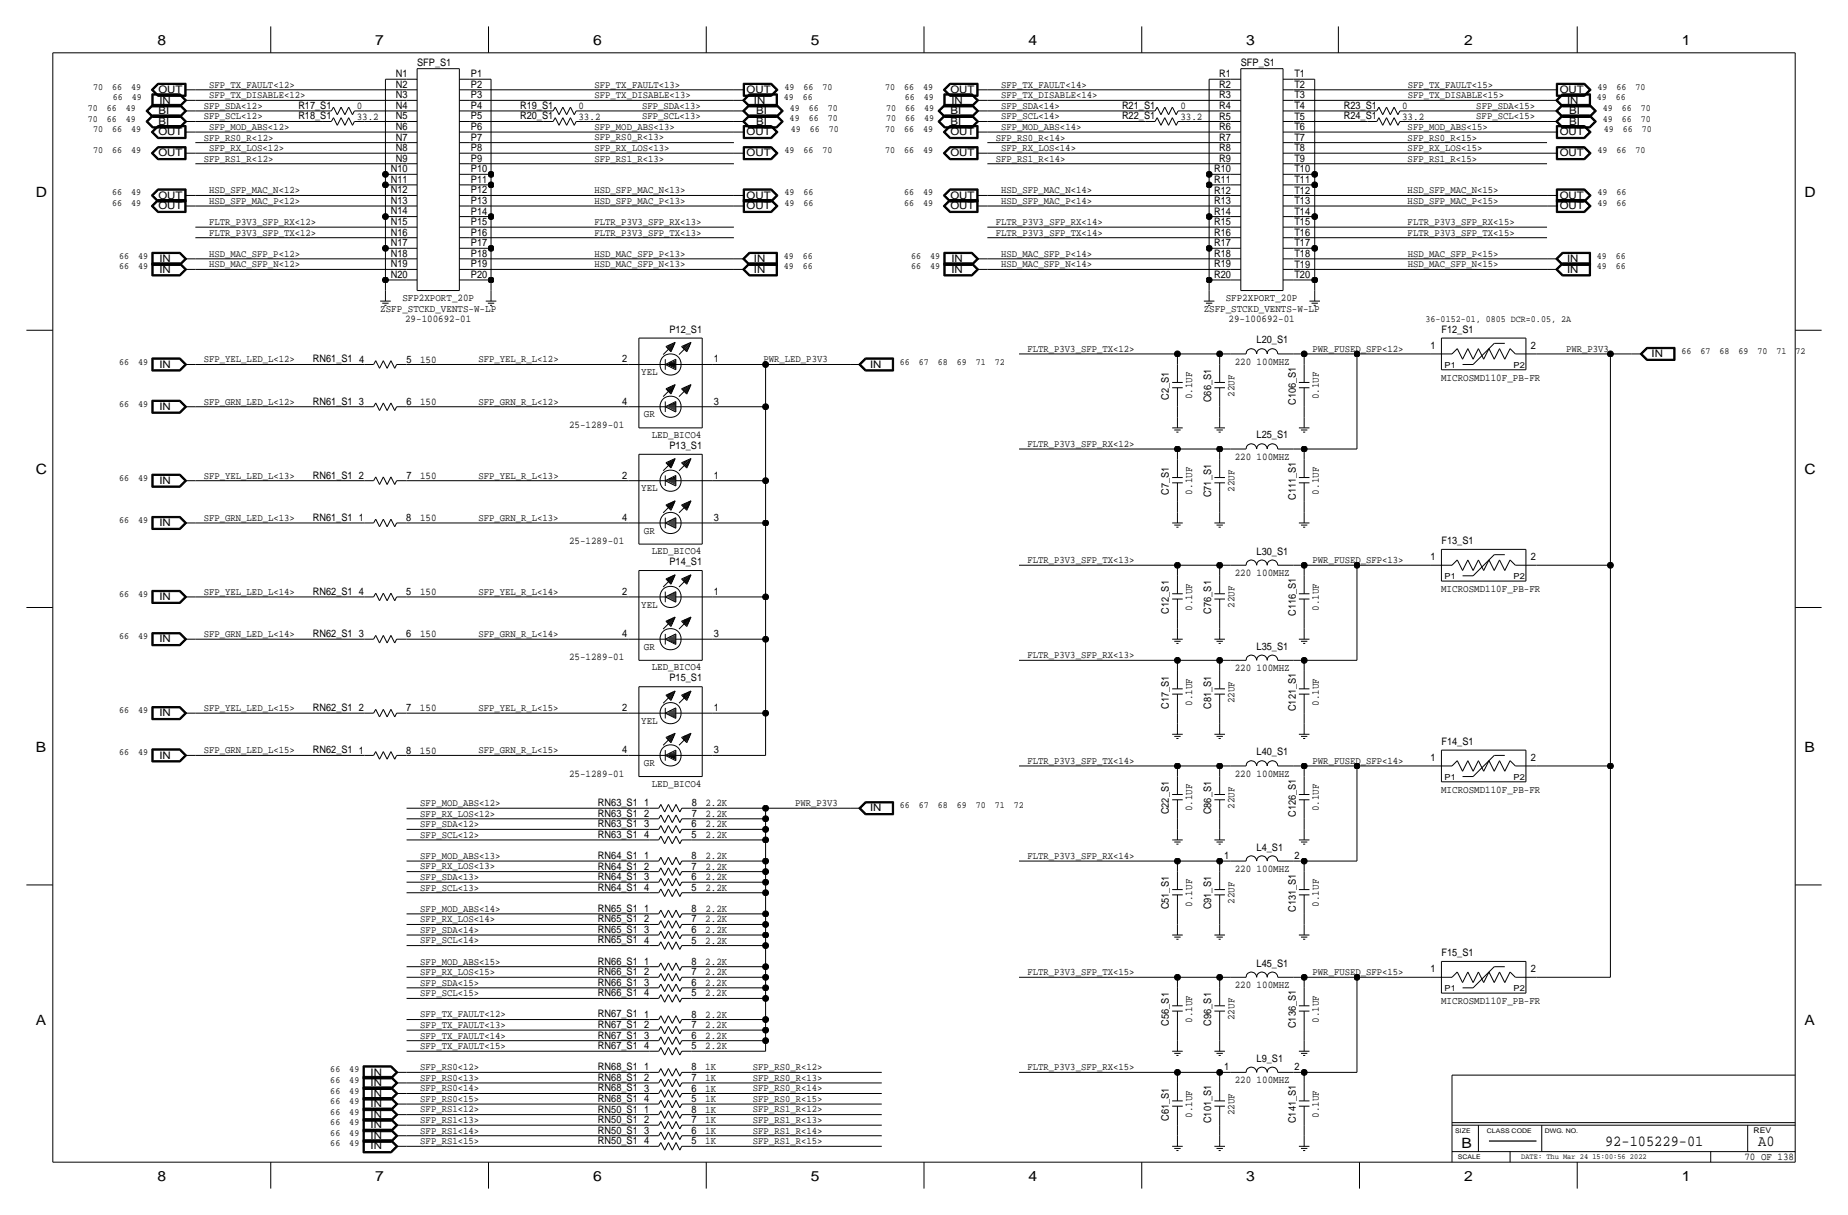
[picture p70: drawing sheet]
<svg xmlns="http://www.w3.org/2000/svg" width="444mm" height="292mm" viewBox="0 0 444 292" stroke-linecap="round" stroke-linejoin="round" font-family="sans-serif">
<defs><g id="words">
<g font-size="3.7">
<text x="386.1" y="275.6">92-105229-01</text>
<text x="422.9" y="275.6">A0</text>
</g>
<g font-size="3.4">
<text x="37.9" y="10.8">8</text>
<text x="90.3" y="10.8">7</text>
<text x="142.6" y="10.8">6</text>
<text x="195" y="10.8">5</text>
<text x="247.4" y="10.8">4</text>
<text x="299.8" y="10.8">3</text>
<text x="352.2" y="10.8">2</text>
<text x="404.5" y="10.8">1</text>
<text x="8.6" y="47.3">D</text>
<text x="434" y="47.3">D</text>
<text x="8.6" y="114">C</text>
<text x="434" y="114">C</text>
<text x="8.6" y="180.7">B</text>
<text x="434" y="180.7">B</text>
<text x="8.6" y="246.4">A</text>
<text x="434" y="246.4">A</text>
<text x="351.5" y="275.9">B</text>
<text x="37.9" y="283.8">8</text>
<text x="90.3" y="283.8">7</text>
<text x="142.6" y="283.8">6</text>
<text x="195" y="283.8">5</text>
<text x="247.4" y="283.8">4</text>
<text x="299.8" y="283.8">3</text>
<text x="352.1" y="283.8">2</text>
<text x="404.5" y="283.8">1</text>
</g>
<g font-size="2.5">
<text x="100.3" y="15.7">SFP_S1</text>
<text x="298.4" y="15.7">SFP_S1</text>
<text x="38.1" y="22.4">OUT</text>
<text x="95.2" y="18.5">N1</text>
<text x="95.2" y="21.1">N2</text>
<text x="95.2" y="23.6">N3</text>
<text x="113.3" y="18.5">P1</text>
<text x="113.3" y="21.1">P2</text>
<text x="113.3" y="23.6">P3</text>
<text x="179.6" y="22.4">OUT</text>
<text x="228.6" y="22.4">OUT</text>
<text x="293.3" y="18.6">R1</text>
<text x="293.3" y="21.1">R2</text>
<text x="293.3" y="23.7">R3</text>
<text x="311.3" y="18.6">T1</text>
<text x="311.3" y="21.1">T2</text>
<text x="311.3" y="23.7">T3</text>
<text x="375.2" y="22.4">OUT</text>
<text x="38.1" y="27.4">BI</text>
<text x="38.1" y="30">BI</text>
<text x="38.4" y="24.9">IN</text>
<text x="71.8" y="28.7">R18_S1</text>
<text x="71.8" y="26.2">R17_S1</text>
<text x="85.8" y="26.2">0</text>
<text x="85.8" y="28.7">33.2</text>
<text x="95.2" y="26.2">N4</text>
<text x="95.2" y="28.7">N5</text>
<text x="113.3" y="26.2">P4</text>
<text x="113.3" y="28.7">P5</text>
<text x="125.1" y="28.7">R20_S1</text>
<text x="125.1" y="26.2">R19_S1</text>
<text x="139.1" y="26.2">0</text>
<text x="139.1" y="28.7">33.2</text>
<text x="181.4" y="24.9">IN</text>
<text x="181.9" y="27.4">BI</text>
<text x="181.9" y="30">BI</text>
<text x="228.6" y="27.4">BI</text>
<text x="228.6" y="30">BI</text>
<text x="228.9" y="24.9">IN</text>
<text x="269.9" y="26.2">R21_S1</text>
<text x="269.9" y="28.7">R22_S1</text>
<text x="283.9" y="26.2">0</text>
<text x="283.9" y="28.7">33.2</text>
<text x="293.3" y="26.2">R4</text>
<text x="293.3" y="28.7">R5</text>
<text x="311.3" y="26.2">T4</text>
<text x="311.3" y="28.7">T5</text>
<text x="323.2" y="28.7">R24_S1</text>
<text x="323.2" y="26.2">R23_S1</text>
<text x="337.3" y="26.2">0</text>
<text x="337.3" y="28.7">33.2</text>
<text x="376.9" y="24.9">IN</text>
<text x="377.4" y="27.4">BI</text>
<text x="377.4" y="30">BI</text>
<text x="38.1" y="32.5">OUT</text>
<text x="95.2" y="31.2">N6</text>
<text x="95.2" y="33.8">N7</text>
<text x="113.3" y="31.3">P6</text>
<text x="113.3" y="33.8">P7</text>
<text x="179.6" y="32.5">OUT</text>
<text x="228.6" y="32.5">OUT</text>
<text x="293.3" y="31.3">R6</text>
<text x="293.3" y="33.8">R7</text>
<text x="311.3" y="31.3">T6</text>
<text x="311.3" y="33.8">T7</text>
<text x="375.2" y="32.5">OUT</text>
<text x="38.1" y="37.6">OUT</text>
<text x="94" y="41.4">N10</text>
<text x="95.2" y="36.3">N8</text>
<text x="95.2" y="38.9">N9</text>
<text x="113.3" y="36.3">P8</text>
<text x="113.3" y="38.9">P9</text>
<text x="113.3" y="41.4">P10</text>
<text x="179.6" y="37.6">OUT</text>
<text x="228.6" y="37.6">OUT</text>
<text x="292" y="41.4">R10</text>
<text x="293.3" y="36.4">R8</text>
<text x="293.3" y="38.9">R9</text>
<text x="311.3" y="36.4">T8</text>
<text x="311.3" y="38.9">T9</text>
<text x="311.3" y="41.5">T10</text>
<text x="375.2" y="37.6">OUT</text>
<text x="38.1" y="47.8">OUT</text>
<text x="94" y="43.9">N11</text>
<text x="94" y="46.5">N12</text>
<text x="113.3" y="44">P11</text>
<text x="113.3" y="46.5">P12</text>
<text x="179.6" y="47.8">OUT</text>
<text x="228.6" y="47.8">OUT</text>
<text x="292" y="44">R11</text>
<text x="292" y="46.5">R12</text>
<text x="311.3" y="44">T11</text>
<text x="311.3" y="46.5">T12</text>
<text x="375.2" y="47.8">OUT</text>
<text x="38.1" y="50.3">OUT</text>
<text x="94" y="49">N13</text>
<text x="94" y="51.6">N14</text>
<text x="113.3" y="49">P13</text>
<text x="113.3" y="51.6">P14</text>
<text x="179.6" y="50.3">OUT</text>
<text x="228.6" y="50.3">OUT</text>
<text x="292" y="49.1">R13</text>
<text x="292" y="51.6">R14</text>
<text x="311.3" y="49.1">T13</text>
<text x="311.3" y="51.6">T14</text>
<text x="375.2" y="50.3">OUT</text>
<text x="94" y="54.1">N15</text>
<text x="94" y="56.6">N16</text>
<text x="94" y="59.2">N17</text>
<text x="113.3" y="54.1">P15</text>
<text x="113.3" y="56.7">P16</text>
<text x="113.3" y="59.2">P17</text>
<text x="292" y="54.1">R15</text>
<text x="292" y="56.7">R16</text>
<text x="292" y="59.2">R17</text>
<text x="311.3" y="54.2">T15</text>
<text x="311.3" y="56.7">T16</text>
<text x="311.3" y="59.2">T17</text>
<text x="38.4" y="63">IN</text>
<text x="38.4" y="65.5">IN</text>
<text x="94" y="61.7">N18</text>
<text x="94" y="64.3">N19</text>
<text x="113.3" y="61.7">P18</text>
<text x="113.3" y="64.3">P19</text>
<text x="181.4" y="63">IN</text>
<text x="181.4" y="65.5">IN</text>
<text x="228.9" y="65.5">IN</text>
<text x="228.9" y="63">IN</text>
<text x="292" y="61.8">R18</text>
<text x="292" y="64.3">R19</text>
<text x="311.3" y="61.8">T18</text>
<text x="311.3" y="64.3">T19</text>
<text x="376.9" y="65.5">IN</text>
<text x="376.9" y="63">IN</text>
<text x="94" y="66.8">N20</text>
<text x="113.3" y="66.8">P20</text>
<text x="292" y="66.8">R20</text>
<text x="311.3" y="66.9">T20</text>
<text x="91.5" y="74.9">ZSFP_STCKD_VENTS-W-LP</text>
<text x="96.8" y="72.4">SFP2XPORT_20P</text>
<text x="97.4" y="77.5">29-100692-01</text>
<text x="289.5" y="75">ZSFP_STCKD_VENTS-W-LP</text>
<text x="294.8" y="72.4">SFP2XPORT_20P</text>
<text x="295.5" y="77.5">29-100692-01</text>
<text x="161" y="80">P12_S1</text>
<text x="302.3" y="82.5">L20_S1</text>
<text x="344.1" y="83.9">1</text>
<text x="346.7" y="80">F12_S1</text>
<text x="368.2" y="83.9">2</text>
<text x="38.4" y="88.4">IN</text>
<text x="75.2" y="87.1">RN61_S1</text>
<text x="86.4" y="87.2">4</text>
<text x="97.7" y="87.2">5</text>
<text x="101" y="87.2">150</text>
<text x="149.6" y="87.1">2</text>
<text x="171.7" y="87.1">1</text>
<text x="209.3" y="88.4">IN</text>
<text x="297" y="87.6">220</text>
<text x="302.3" y="87.6">100MHZ</text>
<text x="397.3" y="85.9">IN</text>
<text x="154.2" y="90.2">YEL</text>
<text x="296.9" y="95.4" transform="rotate(-90 296.9 95.4)">22UF</text>
<text x="346.6" y="91.5">MICROSMD110F_PB-FR</text>
<text x="38.4" y="98.6">IN</text>
<text x="75.2" y="97.3">RN61_S1</text>
<text x="86.3" y="97.3">3</text>
<text x="97.7" y="97.3">6</text>
<text x="101" y="97.3">150</text>
<text x="149.6" y="97.3">4</text>
<text x="154.9" y="100.4">GR</text>
<text x="171.7" y="97.3">3</text>
<text x="281.2" y="96.1" transform="rotate(-90 281.2 96.1)">C2_S1</text>
<text x="286.8" y="96" transform="rotate(-90 286.8 96)">0.1UF</text>
<text x="291.3" y="96.7" transform="rotate(-90 291.3 96.7)">C66_S1</text>
<text x="311.7" y="97.3" transform="rotate(-90 311.7 97.3)">C106_S1</text>
<text x="317.2" y="96" transform="rotate(-90 317.2 96)">0.1UF</text>
<text x="136.9" y="102.9">25-1289-01</text>
<text x="156.8" y="105.3">LED_BICO4</text>
<text x="161" y="107.9">P13_S1</text>
<text x="302.3" y="105.4">L25_S1</text>
<text x="297" y="110.5">220</text>
<text x="302.3" y="110.5">100MHZ</text>
<text x="38.4" y="116.3">IN</text>
<text x="75.2" y="115.1">RN61_S1</text>
<text x="86.3" y="115.1">2</text>
<text x="97.7" y="115.1">7</text>
<text x="101" y="115.1">150</text>
<text x="149.6" y="115.1">2</text>
<text x="154.2" y="118.1">YEL</text>
<text x="171.7" y="115.1">1</text>
<text x="281.2" y="119" transform="rotate(-90 281.2 119)">C7_S1</text>
<text x="286.8" y="118.9" transform="rotate(-90 286.8 118.9)">0.1UF</text>
<text x="291.3" y="119.6" transform="rotate(-90 291.3 119.6)">C71_S1</text>
<text x="296.9" y="118.2" transform="rotate(-90 296.9 118.2)">22UF</text>
<text x="317.2" y="118.9" transform="rotate(-90 317.2 118.9)">0.1UF</text>
<text x="75.2" y="125.2">RN61_S1</text>
<text x="86.3" y="125.3">1</text>
<text x="97.7" y="125.3">8</text>
<text x="101" y="125.3">150</text>
<text x="149.6" y="125.2">4</text>
<text x="171.7" y="125.2">3</text>
<text x="311.7" y="120.2" transform="rotate(-90 311.7 120.2)">C111_S1</text>
<text x="38.4" y="126.5">IN</text>
<text x="136.9" y="130.8">25-1289-01</text>
<text x="154.9" y="128.3">GR</text>
<text x="346.7" y="130.8">F13_S1</text>
<text x="156.8" y="133.2">LED_BICO4</text>
<text x="161" y="135.9">P14_S1</text>
<text x="302.3" y="133.3">L30_S1</text>
<text x="344.1" y="134.7">1</text>
<text x="368.2" y="134.7">2</text>
<text x="75.2" y="143">RN62_S1</text>
<text x="86.3" y="143">4</text>
<text x="97.7" y="143">5</text>
<text x="101" y="143">150</text>
<text x="149.6" y="143">2</text>
<text x="171.7" y="143">1</text>
<text x="297" y="138.4">220</text>
<text x="302.3" y="138.4">100MHZ</text>
<text x="346.6" y="142.3">MICROSMD110F_PB-FR</text>
<text x="38.4" y="144.3">IN</text>
<text x="154.2" y="146.1">YEL</text>
<text x="281.2" y="147.5" transform="rotate(-90 281.2 147.5)">C12_S1</text>
<text x="286.8" y="146.8" transform="rotate(-90 286.8 146.8)">0.1UF</text>
<text x="291.3" y="147.5" transform="rotate(-90 291.3 147.5)">C76_S1</text>
<text x="296.9" y="146.2" transform="rotate(-90 296.9 146.2)">22UF</text>
<text x="311.7" y="148.1" transform="rotate(-90 311.7 148.1)">C116_S1</text>
<text x="317.2" y="146.8" transform="rotate(-90 317.2 146.8)">0.1UF</text>
<text x="38.4" y="154.4">IN</text>
<text x="75.2" y="153.2">RN62_S1</text>
<text x="86.3" y="153.2">3</text>
<text x="97.7" y="153.2">6</text>
<text x="101" y="153.2">150</text>
<text x="149.6" y="153.2">4</text>
<text x="171.7" y="153.2">3</text>
<text x="136.9" y="158.8">25-1289-01</text>
<text x="154.9" y="156.2">GR</text>
<text x="156.8" y="161.2">LED_BICO4</text>
<text x="297" y="161.3">220</text>
<text x="302.3" y="156.2">L35_S1</text>
<text x="302.3" y="161.3">100MHZ</text>
<text x="161" y="163.8">P15_S1</text>
<text x="38.4" y="172.2">IN</text>
<text x="75.2" y="170.9">RN62_S1</text>
<text x="86.3" y="171">2</text>
<text x="97.7" y="171">7</text>
<text x="101" y="171">150</text>
<text x="149.6" y="171">2</text>
<text x="171.7" y="171">1</text>
<text x="281.2" y="170.4" transform="rotate(-90 281.2 170.4)">C17_S1</text>
<text x="286.8" y="169.7" transform="rotate(-90 286.8 169.7)">0.1UF</text>
<text x="291.3" y="170.4" transform="rotate(-90 291.3 170.4)">C81_S1</text>
<text x="296.9" y="169" transform="rotate(-90 296.9 169)">22UF</text>
<text x="311.7" y="171" transform="rotate(-90 311.7 171)">C121_S1</text>
<text x="317.2" y="169.7" transform="rotate(-90 317.2 169.7)">0.1UF</text>
<text x="154.2" y="174">YEL</text>
<text x="346.7" y="179.1">F14_S1</text>
<text x="38.4" y="182.4">IN</text>
<text x="75.2" y="181.1">RN62_S1</text>
<text x="86.3" y="181.2">1</text>
<text x="97.7" y="181.2">8</text>
<text x="101" y="181.2">150</text>
<text x="149.6" y="181.1">4</text>
<text x="154.9" y="184.2">GR</text>
<text x="171.7" y="181.1">3</text>
<text x="302.3" y="181.6">L40_S1</text>
<text x="344.1" y="182.9">1</text>
<text x="368.2" y="182.9">2</text>
<text x="136.9" y="186.7">25-1289-01</text>
<text x="156.8" y="189.1">LED_BICO4</text>
<text x="297" y="186.7">220</text>
<text x="302.3" y="186.7">100MHZ</text>
<text x="346.6" y="190.6">MICROSMD110F_PB-FR</text>
<text x="143.8" y="193.8">RN63_S1</text>
<text x="143.8" y="196.3">RN63_S1</text>
<text x="155" y="196.4">2</text>
<text x="155" y="193.8">1</text>
<text x="166.4" y="196.4">7</text>
<text x="166.4" y="193.8">8</text>
<text x="169.7" y="196.4">2.2K</text>
<text x="169.7" y="193.8">2.2K</text>
<text x="209.3" y="195.1">IN</text>
<text x="281.2" y="195.8" transform="rotate(-90 281.2 195.8)">C22_S1</text>
<text x="286.8" y="195.1" transform="rotate(-90 286.8 195.1)">0.1UF</text>
<text x="291.3" y="195.8" transform="rotate(-90 291.3 195.8)">C86_S1</text>
<text x="296.9" y="194.4" transform="rotate(-90 296.9 194.4)">22UF</text>
<text x="311.7" y="196.4" transform="rotate(-90 311.7 196.4)">C126_S1</text>
<text x="317.2" y="195.1" transform="rotate(-90 317.2 195.1)">0.1UF</text>
<text x="143.8" y="198.9">RN63_S1</text>
<text x="143.8" y="201.4">RN63_S1</text>
<text x="155" y="201.4">4</text>
<text x="155" y="198.9">3</text>
<text x="166.4" y="201.4">5</text>
<text x="166.4" y="198.9">6</text>
<text x="169.7" y="201.4">2.2K</text>
<text x="169.7" y="198.9">2.2K</text>
<text x="143.8" y="206.5">RN64_S1</text>
<text x="143.8" y="209">RN64_S1</text>
<text x="155" y="209.1">2</text>
<text x="155" y="206.5">1</text>
<text x="166.4" y="209.1">7</text>
<text x="166.4" y="206.5">8</text>
<text x="169.7" y="209.1">2.2K</text>
<text x="169.7" y="206.5">2.2K</text>
<text x="294.4" y="206.5">1</text>
<text x="297" y="209.5">220</text>
<text x="302.3" y="204.5">L4_S1</text>
<text x="302.3" y="209.5">100MHZ</text>
<text x="311.4" y="206.5">2</text>
<text x="143.8" y="214.1">RN64_S1</text>
<text x="143.8" y="211.6">RN64_S1</text>
<text x="155" y="211.6">3</text>
<text x="155" y="214.2">4</text>
<text x="166.4" y="211.6">6</text>
<text x="166.4" y="214.2">5</text>
<text x="169.7" y="211.6">2.2K</text>
<text x="169.7" y="214.2">2.2K</text>
<text x="143.8" y="219.2">RN65_S1</text>
<text x="143.8" y="221.7">RN65_S1</text>
<text x="155" y="221.8">2</text>
<text x="155" y="219.2">1</text>
<text x="166.3" y="221.8">7</text>
<text x="166.4" y="219.2">8</text>
<text x="169.7" y="221.8">2.2K</text>
<text x="169.7" y="219.2">2.2K</text>
<text x="281.2" y="218.6" transform="rotate(-90 281.2 218.6)">C51_S1</text>
<text x="286.8" y="218" transform="rotate(-90 286.8 218)">0.1UF</text>
<text x="291.3" y="218.6" transform="rotate(-90 291.3 218.6)">C91_S1</text>
<text x="296.9" y="217.3" transform="rotate(-90 296.9 217.3)">22UF</text>
<text x="311.7" y="219.2" transform="rotate(-90 311.7 219.2)">C131_S1</text>
<text x="317.2" y="217.9" transform="rotate(-90 317.2 217.9)">0.1UF</text>
<text x="143.8" y="226.8">RN65_S1</text>
<text x="143.8" y="224.3">RN65_S1</text>
<text x="155" y="224.3">3</text>
<text x="155" y="226.9">4</text>
<text x="166.3" y="224.3">6</text>
<text x="166.3" y="226.9">5</text>
<text x="169.6" y="224.3">2.2K</text>
<text x="169.7" y="226.9">2.2K</text>
<text x="143.8" y="231.9">RN66_S1</text>
<text x="155" y="231.9">1</text>
<text x="166.3" y="231.9">8</text>
<text x="169.6" y="231.9">2.2K</text>
<text x="302.3" y="232.4">L45_S1</text>
<text x="344.1" y="233.7">1</text>
<text x="346.7" y="229.9">F15_S1</text>
<text x="368.2" y="233.7">2</text>
<text x="143.8" y="234.4">RN66_S1</text>
<text x="143.8" y="237">RN66_S1</text>
<text x="143.8" y="239.5">RN66_S1</text>
<text x="154.9" y="239.6">4</text>
<text x="154.9" y="237">3</text>
<text x="155" y="234.5">2</text>
<text x="166.3" y="239.6">5</text>
<text x="166.3" y="237">6</text>
<text x="166.3" y="234.5">7</text>
<text x="169.6" y="239.6">2.2K</text>
<text x="169.6" y="237">2.2K</text>
<text x="169.6" y="234.5">2.2K</text>
<text x="297" y="237.5">220</text>
<text x="302.3" y="237.5">100MHZ</text>
<text x="143.8" y="244.6">RN67_S1</text>
<text x="154.9" y="244.6">1</text>
<text x="166.3" y="244.6">8</text>
<text x="169.6" y="244.6">2.2K</text>
<text x="286.8" y="245.9" transform="rotate(-90 286.8 245.9)">0.1UF</text>
<text x="296.9" y="245.2" transform="rotate(-90 296.9 245.2)">22UF</text>
<text x="317.2" y="245.9" transform="rotate(-90 317.2 245.9)">0.1UF</text>
<text x="346.6" y="241.4">MICROSMD110F_PB-FR</text>
<text x="143.8" y="247.1">RN67_S1</text>
<text x="143.8" y="249.7">RN67_S1</text>
<text x="154.9" y="249.7">3</text>
<text x="154.9" y="247.2">2</text>
<text x="166.3" y="249.7">6</text>
<text x="166.3" y="247.2">7</text>
<text x="169.6" y="249.7">2.2K</text>
<text x="169.6" y="247.2">2.2K</text>
<text x="281.2" y="246.6" transform="rotate(-90 281.2 246.6)">C56_S1</text>
<text x="291.3" y="246.6" transform="rotate(-90 291.3 246.6)">C96_S1</text>
<text x="311.7" y="247.2" transform="rotate(-90 311.7 247.2)">C136_S1</text>
<text x="143.8" y="252.2">RN67_S1</text>
<text x="143.8" y="257.3">RN68_S1</text>
<text x="154.9" y="252.3">4</text>
<text x="154.9" y="257.3">1</text>
<text x="166.3" y="252.3">5</text>
<text x="166.3" y="257.3">8</text>
<text x="169.6" y="252.3">2.2K</text>
<text x="169.6" y="257.3">1K</text>
<text x="294.4" y="257.3">1</text>
<text x="302.3" y="255.3">L9_S1</text>
<text x="311.4" y="257.3">2</text>
<text x="89.2" y="258.6">IN</text>
<text x="89.2" y="261.1">IN</text>
<text x="89.2" y="263.7">IN</text>
<text x="143.8" y="259.8">RN68_S1</text>
<text x="143.8" y="262.4">RN68_S1</text>
<text x="154.9" y="262.4">3</text>
<text x="154.9" y="259.9">2</text>
<text x="166.3" y="262.4">6</text>
<text x="166.3" y="259.9">7</text>
<text x="169.6" y="262.4">1K</text>
<text x="169.6" y="259.9">1K</text>
<text x="297" y="260.3">220</text>
<text x="302.3" y="260.3">100MHZ</text>
<text x="89.2" y="268.7">IN</text>
<text x="89.2" y="266.2">IN</text>
<text x="143.8" y="267.5">RN50_S1</text>
<text x="143.8" y="264.9">RN68_S1</text>
<text x="154.9" y="267.5">1</text>
<text x="154.9" y="265">4</text>
<text x="166.3" y="267.5">8</text>
<text x="166.3" y="265">5</text>
<text x="169.6" y="267.5">1K</text>
<text x="169.6" y="265">1K</text>
<text x="281.2" y="269.4" transform="rotate(-90 281.2 269.4)">C61_S1</text>
<text x="286.8" y="268.8" transform="rotate(-90 286.8 268.8)">0.1UF</text>
<text x="296.9" y="268.1" transform="rotate(-90 296.9 268.1)">22UF</text>
<text x="317.2" y="268.8" transform="rotate(-90 317.2 268.8)">0.1UF</text>
<text x="89.2" y="273.8">IN</text>
<text x="89.2" y="271.3">IN</text>
<text x="143.8" y="275.1">RN50_S1</text>
<text x="143.8" y="272.5">RN50_S1</text>
<text x="143.8" y="270">RN50_S1</text>
<text x="154.9" y="270">2</text>
<text x="154.9" y="272.6">3</text>
<text x="154.9" y="275.1">4</text>
<text x="166.3" y="270">7</text>
<text x="166.3" y="272.6">6</text>
<text x="166.3" y="275.1">5</text>
<text x="169.6" y="270">1K</text>
<text x="169.6" y="272.6">1K</text>
<text x="169.6" y="275.1">1K</text>
<text x="291.3" y="270" transform="rotate(-90 291.3 270)">C101_S1</text>
<text x="311.7" y="270" transform="rotate(-90 311.7 270)">C141_S1</text>
<text x="89.2" y="276.4">IN</text>
<text x="419.6" y="278.9">70 OF 138</text>
</g>
<g font-size="2.4">
<text x="50.3" y="23.6">SFP_TX_DISABLE&lt;12&gt;</text>
<text x="50.3" y="21.1">SFP_TX_FAULT&lt;12&gt;</text>
<text x="143" y="21.1">SFP_TX_FAULT&lt;13&gt;</text>
<text x="143" y="23.6">SFP_TX_DISABLE&lt;13&gt;</text>
<text x="240.8" y="21.1">SFP_TX_FAULT&lt;14&gt;</text>
<text x="240.8" y="23.6">SFP_TX_DISABLE&lt;14&gt;</text>
<text x="338.6" y="21.1">SFP_TX_FAULT&lt;15&gt;</text>
<text x="338.6" y="23.6">SFP_TX_DISABLE&lt;15&gt;</text>
<text x="49" y="26.2">SFP_SDA&lt;12&gt;</text>
<text x="49" y="28.7">SFP_SCL&lt;12&gt;</text>
<text x="154.4" y="28.7">SFP_SCL&lt;13&gt;</text>
<text x="154.4" y="26.2">SFP_SDA&lt;13&gt;</text>
<text x="240.8" y="28.7">SFP_SCL&lt;14&gt;</text>
<text x="240.8" y="26.2">SFP_SDA&lt;14&gt;</text>
<text x="355.1" y="28.7">SFP_SCL&lt;15&gt;</text>
<text x="355.1" y="26.2">SFP_SDA&lt;15&gt;</text>
<text x="49" y="33.8">SFP_RS0_R&lt;12&gt;</text>
<text x="50.3" y="31.2">SFP_MOD_ABS&lt;12&gt;</text>
<text x="143" y="33.8">SFP_RS0_R&lt;13&gt;</text>
<text x="143" y="31.2">SFP_MOD_ABS&lt;13&gt;</text>
<text x="239.5" y="33.8">SFP_RS0_R&lt;14&gt;</text>
<text x="240.8" y="31.2">SFP_MOD_ABS&lt;14&gt;</text>
<text x="338.6" y="31.2">SFP_MOD_ABS&lt;15&gt;</text>
<text x="338.6" y="33.8">SFP_RS0_R&lt;15&gt;</text>
<text x="49" y="38.9">SFP_RS1_R&lt;12&gt;</text>
<text x="50.3" y="36.3">SFP_RX_LOS&lt;12&gt;</text>
<text x="143" y="38.9">SFP_RS1_R&lt;13&gt;</text>
<text x="143" y="36.3">SFP_RX_LOS&lt;13&gt;</text>
<text x="239.5" y="38.9">SFP_RS1_R&lt;14&gt;</text>
<text x="240.8" y="36.3">SFP_RX_LOS&lt;14&gt;</text>
<text x="338.6" y="38.9">SFP_RS1_R&lt;15&gt;</text>
<text x="338.6" y="36.3">SFP_RX_LOS&lt;15&gt;</text>
<text x="50.3" y="46.5">HSD_SFP_MAC_N&lt;12&gt;</text>
<text x="143" y="46.5">HSD_SFP_MAC_N&lt;13&gt;</text>
<text x="240.8" y="46.5">HSD_SFP_MAC_N&lt;14&gt;</text>
<text x="338.6" y="46.5">HSD_SFP_MAC_N&lt;15&gt;</text>
<text x="50.3" y="49">HSD_SFP_MAC_P&lt;12&gt;</text>
<text x="143" y="49">HSD_SFP_MAC_P&lt;13&gt;</text>
<text x="240.8" y="49">HSD_SFP_MAC_P&lt;14&gt;</text>
<text x="338.6" y="49">HSD_SFP_MAC_P&lt;15&gt;</text>
<text x="50.3" y="54.1">FLTR_P3V3_SFP_RX&lt;12&gt;</text>
<text x="50.3" y="56.6">FLTR_P3V3_SFP_TX&lt;12&gt;</text>
<text x="143" y="56.6">FLTR_P3V3_SFP_TX&lt;13&gt;</text>
<text x="143" y="54.1">FLTR_P3V3_SFP_RX&lt;13&gt;</text>
<text x="239.5" y="54.1">FLTR_P3V3_SFP_RX&lt;14&gt;</text>
<text x="239.5" y="56.6">FLTR_P3V3_SFP_TX&lt;14&gt;</text>
<text x="338.6" y="56.6">FLTR_P3V3_SFP_TX&lt;15&gt;</text>
<text x="338.6" y="54.1">FLTR_P3V3_SFP_RX&lt;15&gt;</text>
<text x="50.3" y="61.7">HSD_MAC_SFP_P&lt;12&gt;</text>
<text x="50.3" y="64.3">HSD_MAC_SFP_N&lt;12&gt;</text>
<text x="143" y="61.7">HSD_MAC_SFP_P&lt;13&gt;</text>
<text x="143" y="64.3">HSD_MAC_SFP_N&lt;13&gt;</text>
<text x="240.8" y="61.7">HSD_MAC_SFP_P&lt;14&gt;</text>
<text x="240.8" y="64.3">HSD_MAC_SFP_N&lt;14&gt;</text>
<text x="338.6" y="61.7">HSD_MAC_SFP_P&lt;15&gt;</text>
<text x="338.6" y="64.3">HSD_MAC_SFP_N&lt;15&gt;</text>
<text x="49" y="87.1">SFP_YEL_LED_L&lt;12&gt;</text>
<text x="115.1" y="87.1">SFP_YEL_R_L&lt;12&gt;</text>
<text x="183.6" y="87.1">PWR_LED_P3V3</text>
<text x="247.1" y="84.6">FLTR_P3V3_SFP_TX&lt;12&gt;</text>
<text x="315.7" y="84.6">PWR_FUSED_SFP&lt;12&gt;</text>
<text x="376.7" y="84.6">PWR_P3V3</text>
<text x="49" y="97.3">SFP_GRN_LED_L&lt;12&gt;</text>
<text x="115.1" y="97.3">SFP_GRN_R_L&lt;12&gt;</text>
<text x="247.1" y="107.4">FLTR_P3V3_SFP_RX&lt;12&gt;</text>
<text x="49" y="115.1">SFP_YEL_LED_L&lt;13&gt;</text>
<text x="115.1" y="115.1">SFP_YEL_R_L&lt;13&gt;</text>
<text x="49" y="125.2">SFP_GRN_LED_L&lt;13&gt;</text>
<text x="115.1" y="125.2">SFP_GRN_R_L&lt;13&gt;</text>
<text x="247.1" y="135.4">FLTR_P3V3_SFP_TX&lt;13&gt;</text>
<text x="315.7" y="135.4">PWR_FUSED_SFP&lt;13&gt;</text>
<text x="49" y="143">SFP_YEL_LED_L&lt;14&gt;</text>
<text x="115.1" y="143">SFP_YEL_R_L&lt;14&gt;</text>
<text x="49" y="153.2">SFP_GRN_LED_L&lt;14&gt;</text>
<text x="115.1" y="153.2">SFP_GRN_R_L&lt;14&gt;</text>
<text x="247.1" y="158.2">FLTR_P3V3_SFP_RX&lt;13&gt;</text>
<text x="49" y="170.9">SFP_YEL_LED_L&lt;15&gt;</text>
<text x="115.1" y="170.9">SFP_YEL_R_L&lt;15&gt;</text>
<text x="49" y="181.1">SFP_GRN_LED_L&lt;15&gt;</text>
<text x="115.1" y="181.1">SFP_GRN_R_L&lt;15&gt;</text>
<text x="247.1" y="183.6">FLTR_P3V3_SFP_TX&lt;14&gt;</text>
<text x="315.7" y="183.6">PWR_FUSED_SFP&lt;14&gt;</text>
<text x="101.1" y="196.3">SFP_RX_LOS&lt;12&gt;</text>
<text x="101.1" y="193.8">SFP_MOD_ABS&lt;12&gt;</text>
<text x="191.3" y="193.8">PWR_P3V3</text>
<text x="101.1" y="198.9">SFP_SDA&lt;12&gt;</text>
<text x="101.1" y="201.4">SFP_SCL&lt;12&gt;</text>
<text x="101.1" y="209">SFP_RX_LOS&lt;13&gt;</text>
<text x="101.1" y="206.5">SFP_MOD_ABS&lt;13&gt;</text>
<text x="247.1" y="206.5">FLTR_P3V3_SFP_RX&lt;14&gt;</text>
<text x="101.1" y="211.6">SFP_SDA&lt;13&gt;</text>
<text x="101.1" y="214.1">SFP_SCL&lt;13&gt;</text>
<text x="101.1" y="221.7">SFP_RX_LOS&lt;14&gt;</text>
<text x="101.1" y="219.2">SFP_MOD_ABS&lt;14&gt;</text>
<text x="101.1" y="224.3">SFP_SDA&lt;14&gt;</text>
<text x="101.1" y="226.8">SFP_SCL&lt;14&gt;</text>
<text x="101.1" y="231.9">SFP_MOD_ABS&lt;15&gt;</text>
<text x="101.1" y="234.4">SFP_RX_LOS&lt;15&gt;</text>
<text x="101.1" y="237">SFP_SDA&lt;15&gt;</text>
<text x="101.1" y="239.5">SFP_SCL&lt;15&gt;</text>
<text x="247.1" y="234.4">FLTR_P3V3_SFP_TX&lt;15&gt;</text>
<text x="315.7" y="234.4">PWR_FUSED_SFP&lt;15&gt;</text>
<text x="101.1" y="244.6">SFP_TX_FAULT&lt;12&gt;</text>
<text x="101.1" y="249.7">SFP_TX_FAULT&lt;14&gt;</text>
<text x="101.1" y="247.1">SFP_TX_FAULT&lt;13&gt;</text>
<text x="101.1" y="252.2">SFP_TX_FAULT&lt;15&gt;</text>
<text x="101.1" y="257.3">SFP_RS0&lt;12&gt;</text>
<text x="181.1" y="257.3">SFP_RS0_R&lt;12&gt;</text>
<text x="247.1" y="257.3">FLTR_P3V3_SFP_RX&lt;15&gt;</text>
<text x="101.1" y="262.4">SFP_RS0&lt;14&gt;</text>
<text x="101.1" y="259.8">SFP_RS0&lt;13&gt;</text>
<text x="181.1" y="259.8">SFP_RS0_R&lt;13&gt;</text>
<text x="181.1" y="262.4">SFP_RS0_R&lt;14&gt;</text>
<text x="101.1" y="264.9">SFP_RS0&lt;15&gt;</text>
<text x="101.1" y="270">SFP_RS1&lt;13&gt;</text>
<text x="101.1" y="267.5">SFP_RS1&lt;12&gt;</text>
<text x="181.1" y="264.9">SFP_RS0_R&lt;15&gt;</text>
<text x="181.1" y="267.5">SFP_RS1_R&lt;12&gt;</text>
<text x="181.1" y="270">SFP_RS1_R&lt;13&gt;</text>
<text x="101.1" y="275.1">SFP_RS1&lt;15&gt;</text>
<text x="101.1" y="272.5">SFP_RS1&lt;14&gt;</text>
<text x="181.1" y="272.5">SFP_RS1_R&lt;14&gt;</text>
<text x="181.1" y="275.1">SFP_RS1_R&lt;15&gt;</text>
</g>
<g font-size="2.3">
<text x="22.4" y="21.6">70</text>
<text x="27" y="21.6">66</text>
<text x="31.5" y="21.6">49</text>
<text x="188.7" y="21.6">49</text>
<text x="193.2" y="21.6">66</text>
<text x="197.8" y="21.6">70</text>
<text x="212.9" y="21.6">70</text>
<text x="217.5" y="21.6">66</text>
<text x="222" y="21.6">49</text>
<text x="384.2" y="21.6">49</text>
<text x="388.8" y="21.6">66</text>
<text x="393.4" y="21.6">70</text>
<text x="21.1" y="29.2">70</text>
<text x="21.1" y="26.7">70</text>
<text x="25.7" y="29.2">66</text>
<text x="25.7" y="26.7">66</text>
<text x="27.1" y="24.1">66</text>
<text x="30.3" y="29.2">49</text>
<text x="30.3" y="26.7">49</text>
<text x="31.7" y="24.1">49</text>
<text x="188.5" y="24.1">49</text>
<text x="189.9" y="29.2">49</text>
<text x="189.9" y="26.7">49</text>
<text x="193.1" y="24.1">66</text>
<text x="194.5" y="29.2">66</text>
<text x="194.5" y="26.7">66</text>
<text x="199.1" y="29.2">70</text>
<text x="199.1" y="26.7">70</text>
<text x="213.2" y="26.7">70</text>
<text x="213.2" y="29.2">70</text>
<text x="217.6" y="24.1">66</text>
<text x="217.7" y="26.7">66</text>
<text x="217.7" y="29.2">66</text>
<text x="222.2" y="24.1">49</text>
<text x="222.3" y="26.7">49</text>
<text x="222.3" y="29.2">49</text>
<text x="384.1" y="24.1">49</text>
<text x="385.5" y="26.7">49</text>
<text x="385.5" y="29.2">49</text>
<text x="388.7" y="24.1">66</text>
<text x="390.1" y="26.7">66</text>
<text x="390.1" y="29.2">66</text>
<text x="394.7" y="26.7">70</text>
<text x="394.7" y="29.2">70</text>
<text x="22.4" y="31.8">70</text>
<text x="27" y="31.8">66</text>
<text x="31.5" y="31.8">49</text>
<text x="190.2" y="31.7">49</text>
<text x="194.8" y="31.7">66</text>
<text x="199.3" y="31.7">70</text>
<text x="212.9" y="31.7">70</text>
<text x="217.5" y="31.7">66</text>
<text x="222" y="31.7">49</text>
<text x="385.8" y="31.8">49</text>
<text x="390.3" y="31.8">66</text>
<text x="394.9" y="31.8">70</text>
<text x="22.4" y="36.8">70</text>
<text x="27" y="36.8">66</text>
<text x="31.5" y="36.8">49</text>
<text x="188.7" y="36.8">49</text>
<text x="193.2" y="36.8">66</text>
<text x="197.8" y="36.8">70</text>
<text x="212.9" y="36.8">70</text>
<text x="217.5" y="36.8">66</text>
<text x="222.1" y="36.8">49</text>
<text x="384.2" y="36.8">49</text>
<text x="388.8" y="36.8">66</text>
<text x="393.4" y="36.8">70</text>
<text x="27" y="47">66</text>
<text x="31.6" y="47">49</text>
<text x="188.7" y="47">49</text>
<text x="193.2" y="47">66</text>
<text x="217.5" y="47">66</text>
<text x="222.1" y="47">49</text>
<text x="384.2" y="47">49</text>
<text x="388.8" y="47">66</text>
<text x="27" y="49.5">66</text>
<text x="31.6" y="49.5">49</text>
<text x="188.7" y="49.5">49</text>
<text x="193.2" y="49.5">66</text>
<text x="217.5" y="49.5">66</text>
<text x="222.1" y="49.5">49</text>
<text x="384.2" y="49.5">49</text>
<text x="388.8" y="49.5">66</text>
<text x="28.7" y="62.2">66</text>
<text x="28.7" y="64.8">66</text>
<text x="33.2" y="62.2">49</text>
<text x="33.2" y="64.8">49</text>
<text x="188.5" y="62.2">49</text>
<text x="188.5" y="64.8">49</text>
<text x="193.1" y="62.2">66</text>
<text x="193.1" y="64.8">66</text>
<text x="219.2" y="64.8">66</text>
<text x="219.2" y="62.2">66</text>
<text x="223.7" y="64.8">49</text>
<text x="223.7" y="62.2">49</text>
<text x="384.1" y="64.8">49</text>
<text x="384.1" y="62.2">49</text>
<text x="388.7" y="64.8">66</text>
<text x="388.7" y="62.2">66</text>
<text x="342.9" y="77.5">36-0152-01, 0805 DCR=0.05, 2A</text>
<text x="28.7" y="87.6">66</text>
<text x="33.2" y="87.6">49</text>
<text x="216.5" y="87.6">66</text>
<text x="221" y="87.6">67</text>
<text x="225.6" y="87.6">68</text>
<text x="230.2" y="87.6">69</text>
<text x="234.7" y="87.6">71</text>
<text x="239.3" y="87.6">72</text>
<text x="404.4" y="85.1">66</text>
<text x="409" y="85.1">67</text>
<text x="413.6" y="85.1">68</text>
<text x="418.1" y="85.1">69</text>
<text x="422.7" y="85.1">70</text>
<text x="427.3" y="85.1">71</text>
<text x="431.9" y="85.1">72</text>
<text x="28.7" y="97.8">66</text>
<text x="33.2" y="97.8">49</text>
<text x="28.7" y="115.6">66</text>
<text x="33.2" y="115.6">49</text>
<text x="28.7" y="125.7">66</text>
<text x="33.2" y="125.7">49</text>
<text x="28.7" y="143.5">66</text>
<text x="33.2" y="143.5">49</text>
<text x="28.7" y="153.7">66</text>
<text x="33.2" y="153.7">49</text>
<text x="28.6" y="171.4">66</text>
<text x="33.2" y="171.4">49</text>
<text x="28.7" y="181.6">66</text>
<text x="33.2" y="181.6">49</text>
<text x="216.5" y="194.3">66</text>
<text x="221" y="194.3">67</text>
<text x="225.6" y="194.3">68</text>
<text x="230.2" y="194.3">69</text>
<text x="234.7" y="194.3">70</text>
<text x="239.3" y="194.3">71</text>
<text x="243.9" y="194.3">72</text>
<text x="79.5" y="257.8">66</text>
<text x="84" y="257.8">49</text>
<text x="79.5" y="260.3">66</text>
<text x="79.5" y="262.9">66</text>
<text x="84" y="260.3">49</text>
<text x="84" y="262.9">49</text>
<text x="79.5" y="268">66</text>
<text x="79.5" y="265.4">66</text>
<text x="84" y="268">49</text>
<text x="84" y="265.4">49</text>
<text x="79.5" y="273">66</text>
<text x="79.5" y="275.6">66</text>
<text x="79.5" y="270.5">66</text>
<text x="84" y="273">49</text>
<text x="84" y="275.6">49</text>
<text x="84" y="270.5">49</text>
</g>
<g font-size="2">
<text x="347.5" y="88.4">P1</text>
<text x="364.1" y="88.4">P2</text>
<text x="347.5" y="139.2">P1</text>
<text x="364.1" y="139.2">P2</text>
<text x="347.5" y="187.5">P1</text>
<text x="364.1" y="187.5">P2</text>
<text x="347.5" y="238.3">P1</text>
<text x="364.1" y="238.3">P2</text>
</g>
<g font-size="1.9">
<text x="421.8" y="272.3">REV</text>
<text x="365.9" y="278.7">DATE: Thu Mar 24 15:00:56 2022</text>
</g>
<g font-size="1.5">
<text x="350" y="272.3">SIZE</text>
<text x="357.6" y="272.3">CLASS CODE</text>
<text x="371.6" y="272.3">DWG. NO.</text>
<text x="350.7" y="278.7">SCALE</text>
</g>
</g></defs>
<g fill="none" stroke="#000" stroke-width=".24">
<path d="M12.7 12.7h419.1zM12.7 12.7v266.7zM65.1 6.3v6.4zM92.7 19.1v22.8zM92.7 19.1h5.1zM97.8 19.1h2.5zM100.3 16.5v53.3zM100.3 16.5h10.2zM110.5 19.1h2.5zM110.5 16.5v53.3zM113 19.1h5.1zM117.5 6.3v6.4z"/>
<path d="M118.1 19.1v22.8zM169.9 6.3v6.4zM222.2 6.3v6.4zM274.6 6.3v6.4zM290.8 19.1h5.1zM290.8 19.1v22.8zM295.9 19.1h2.5zM298.4 16.5h10.2zM298.4 16.5v53.3zM308.6 16.5v53.3zM308.6 19.1h2.5zM311.2 19.1h5z"/>
<path d="M316.2 19.1v22.8zM321.9 6.3v6.4zM379.4 6.3v6.4zM431.8 12.7v266.7zM35.1 26.7l1.6-1.6zM35.1 29.2l1.6-1.6zM35.1 26.7l1.6 1.5zM35.1 29.2l1.6 1.6zM35.3 26.7l1.4-1.5zM35.3 29.2l1.4-1.5zM35.3 26.7l1.4 1.4zM35.3 29.2l1.4 1.5z"/>
<path d="M35.4 26.7l1.4-1.4zM35.4 29.2l1.4-1.4zM35.4 26.7l1.4 1.3zM35.4 29.2l1.4 1.4zM35.6 26.7l1.2 1.2zM35.6 29.2l1.2 1.3zM35.6 29.2l1.2-1.3zM36.4 21.6l1.5-1.6zM36.4 36.8l1.5-1.5zM36.4 31.8l1.5-1.6zM36.4 21.6l1.5 1.6zM36.4 36.8l1.5 1.6z"/>
<path d="M36.4 31.7l1.5 1.6zM36.5 21.6l1.5 1.5zM36.5 36.8l1.5 1.5zM36.5 31.8l1.5 1.4zM36.5 22.6h6.8zM36.5 22.6v3.1zM36.5 25.7h6.8zM36.5 21.6l1.5-1.5zM36.5 36.8l1.5-1.4zM36.5 31.8l1.5-1.5zM36.6 22.7v2.9zM36.6 25.6h6.7z"/>
<path d="M36.6 22.7h6.7zM36.7 25.1h6.6zM36.7 27.6h6.6zM36.7 21.6l1.3-1.4zM36.7 28.2h6.6zM36.7 36.8l1.3-1.3zM36.7 31.8l1.3-1.4zM36.7 30.8h6.6zM36.7 21.6l1.3 1.4zM36.7 36.8l1.3 1.4zM36.7 31.8l1.3 1.3zM36.7 22.8h6.5z"/>
<path d="M36.7 22.8v2.7zM36.7 25.5h6.5zM36.7 28.1h6.6zM36.7 30.7h6.6zM36.7 25.2h6.6zM36.7 27.7h6.6zM36.8 28h6.4zM36.8 30.6h6.4zM36.8 25.3h6.4zM36.8 27.8h6.4zM36.8 21.6l1.3 1.3zM36.8 36.8l1.3 1.3z"/>
<path d="M36.8 31.7l1.3 1.3zM36.8 22.9h6.4zM36.8 25.4h6.4zM36.8 27.9h6.4zM36.8 22.9v2.5zM36.8 36.8l1.3-1.2zM36.8 31.8l1.3-1.3zM36.8 30.5h6.4zM36.8 25.4l-1.2 1.3zM37.9 23.2h6.9zM37.9 38.4h6.9zM37.9 33.3h6.9z"/>
<path d="M37.9 20h6.9zM37.9 35.3h6.9zM37.9 30.2h6.9zM38 23.1h6.7zM38 38.3h6.7zM38 33.2h6.7zM38 20.1h6.7zM38 35.4h6.7zM38 30.3h6.7zM38 20.2h6.6zM38 35.5h6.6zM38 30.4h6.6z"/>
<path d="M38 23h6.6zM38 38.2h6.6zM38 33.1h6.6zM38.1 20.3h6.3zM38.1 22.9h6.3zM38.1 35.6h6.3zM38.1 38.1h6.3zM38.1 30.5h6.3zM38.1 33h6.3zM38.1 20.3l-1.3 1.3zM43.2 22.9l1.2 1.2zM43.2 25.4l1.2 1.3z"/>
<path d="M43.2 27.9l1.2 1.3zM43.2 25.4l1.3-1.3zM43.2 27.9l1.3-1.2zM43.2 30.5l1.3-1.3zM43.2 25.5l1.4-1.4zM43.2 28l1.4-1.3zM43.2 30.6l1.4-1.4zM43.2 22.8l1.4 1.3zM43.2 25.3l1.4 1.4zM43.2 27.8l1.4 1.4zM43.3 22.7l1.5 1.4zM43.3 25.2l1.5 1.5z"/>
<path d="M43.3 27.7l1.5 1.5zM43.3 25.6l1.5-1.5zM43.3 28.1l1.5-1.4zM43.3 30.7l1.5-1.5zM43.3 22.6l1.6 1.5zM43.3 25.1l1.6 1.6zM43.3 27.6l1.6 1.6zM43.3 25.7l1.6-1.6zM43.3 28.2l1.6-1.5zM43.3 30.8l1.6-1.6zM44.4 24.1h2.6zM44.4 21.6h2.6z"/>
<path d="M44.4 26.7h2.6zM44.4 36.8h2.6zM44.4 31.8h2.6zM44.4 29.2h2.6zM44.4 20.3v2.6zM44.4 35.6v2.5zM44.4 30.5v2.5zM44.6 20.2v2.8zM44.6 35.5v2.7zM44.6 30.4v2.7zM44.7 20.1v3zM44.7 35.4v2.9z"/>
<path d="M44.7 30.3v2.9zM44.8 20v3.2zM44.8 35.3v3.1zM44.8 30.2v3.1zM47 21.6h50.8zM47 36.8h50.8zM47 39.4h50.8zM47 34.3h50.8zM47 31.8h50.8zM47 29.2h30.5zM47 26.7h30.5zM47 24.1h50.8z"/>
<path d="M77.5 26.7h2.2zM77.5 29.2h2.2zM80.2 25.8l-.5 .9zM80.2 28.3l-.5 .9zM80.2 25.8l.9 1.8zM80.2 28.3l.9 1.8zM82 25.8l1 1.8zM82 28.3l1 1.8zM82 25.8l-.9 1.8zM82 28.3l-.9 1.8zM83.9 25.8l-.9 1.8zM83.9 28.3l-.9 1.8z"/>
<path d="M83.9 25.8l.9 1.8zM83.9 28.3l.9 1.8zM85.2 26.7h2.4zM85.2 29.2h2.4zM85.2 26.7l-.4 .9zM85.2 29.2l-.4 .9zM87.6 26.7h10.2zM87.6 29.2h10.2zM97.8 39.4h2.5zM97.8 36.8h2.5zM97.8 34.3h2.5zM97.8 31.8h2.5z"/>
<path d="M97.8 29.2h2.5zM97.8 26.7h2.5zM97.8 24.1h2.5zM97.8 21.6h2.5zM110.5 39.4h2.5zM110.5 36.8h2.5zM110.5 34.3h2.5zM110.5 31.8h2.5zM110.5 29.2h2.5zM110.5 26.7h2.5zM110.5 24.1h2.5zM110.5 21.6h2.5z"/>
<path d="M113 31.8h63.5zM113 36.8h63.5zM113 24.1h63.5zM113 21.6h63.5zM113 39.4h63.5zM113 34.3h63.5zM113 26.7h17.8zM113 29.2h17.8zM130.8 26.7h2.2zM130.8 29.2h2.2zM133.6 25.8l-.6 .9zM133.6 28.3l-.6 .9z"/>
<path d="M133.6 25.8l.9 1.8zM133.6 28.3l.9 1.8zM135.4 25.8l-.9 1.8zM135.4 28.3l-.9 1.8zM135.4 25.8l.9 1.8zM135.4 28.3l.9 1.8zM137.2 25.8l-.9 1.8zM137.2 28.3l-.9 1.8zM137.2 25.8l.9 1.8zM137.2 28.3l.9 1.8zM138.6 26.7h2.4zM138.6 29.2h2.4z"/>
<path d="M138.6 26.7l-.5 .9zM138.6 29.2l-.5 .9zM141 26.7h35.5zM141 29.2h35.5zM176.5 21.6h2.6zM176.5 24.1h2.6zM176.5 26.7h2.6zM176.5 29.2h2.6zM176.5 31.8h2.6zM176.5 36.8h2.6zM178.6 24.1l1.6-1.5zM178.6 26.7l1.6-1.6z"/>
<path d="M178.6 29.2l1.6-1.6zM178.6 24.1l1.6 1.6zM178.6 26.7l1.6 1.5zM178.6 29.2l1.6 1.6zM178.8 20h6.8zM178.8 30.2h6.8zM178.8 35.3h6.8zM178.8 24.1l1.4 1.5zM178.8 26.7l1.4 1.4zM178.8 29.2l1.4 1.5zM178.8 23.2h6.8zM178.8 20v3.2z"/>
<path d="M178.8 24.1l1.4-1.4zM178.8 26.7l1.4-1.5zM178.8 29.2l1.4-1.5zM178.8 33.3h6.8zM178.8 30.2v3.1zM178.8 38.4h6.8zM178.8 35.3v3.1zM178.9 20.1v3zM178.9 23.1h6.6zM178.9 30.3v2.9zM178.9 33.2h6.6zM178.9 35.4v2.9z"/>
<path d="M178.9 38.3h6.6zM178.9 20.1h6.6zM178.9 30.3h6.6zM178.9 35.4h6.6zM178.9 24.1l1.4-1.3zM178.9 26.7l1.4-1.4zM178.9 29.2l1.4-1.4zM178.9 24.1l1.4 1.4zM178.9 26.7l1.4 1.3zM178.9 29.2l1.4 1.4zM179 20.2v2.8zM179 23h6.5z"/>
<path d="M179 30.4v2.7zM179 33.1h6.5zM179 35.5v2.7zM179 38.2h6.5zM179 20.2h6.5zM179 30.4h6.5zM179 35.5h6.5zM179.1 20.3h6.3zM179.1 30.5h6.3zM179.1 35.6h6.3zM179.1 20.3v2.6zM179.1 22.9h6.3z"/>
<path d="M179.1 24.1l1.2-1.2zM179.1 26.7l1.2-1.3zM179.1 29.2l1.2-1.3zM179.1 30.5v2.5zM179.1 33h6.3zM179.1 35.6v2.5zM179.1 38.1h6.3zM179.1 24.1l1.2 1.3zM179.1 26.7l1.2 1.2zM179.1 29.2l1.2 1.3zM180.2 22.6h6.8zM180.2 28.2h6.6z"/>
<path d="M180.2 30.8h6.6zM180.2 25.1h6.6zM180.2 27.6h6.6zM180.2 25.7h6.8zM180.2 25.2h6.6zM180.2 27.7h6.6zM180.2 22.7h6.7zM180.2 28.1h6.6zM180.2 30.7h6.6zM180.2 25.6h6.7zM180.3 25.5h6.5zM180.3 25.3h6.4z"/>
<path d="M180.3 27.8h6.4zM180.3 22.8h6.5zM180.3 28h6.4zM180.3 30.6h6.4zM180.3 22.9h6.4zM180.3 25.4h6.4zM180.3 27.9h6.4zM180.3 30.5h6.4zM185.4 22.9l1.3-1.3zM185.4 33l1.3-1.3zM185.4 38.1l1.3-1.3zM185.4 20.3l1.3 1.3z"/>
<path d="M185.4 30.5l1.3 1.3zM185.4 35.6l1.3 1.2zM185.5 23l1.3-1.4zM185.5 33.1l1.3-1.3zM185.5 38.2l1.3-1.4zM185.5 20.2l1.3 1.4zM185.5 30.4l1.3 1.4zM185.5 35.5l1.3 1.3zM185.5 23.1l1.5-1.5zM185.5 33.2l1.5-1.4zM185.5 38.3l1.5-1.5zM185.5 20.1l1.5 1.5z"/>
<path d="M185.5 30.3l1.5 1.5zM185.5 35.4l1.5 1.4zM185.6 20l1.5 1.6zM185.6 30.2l1.5 1.6zM185.6 35.3l1.5 1.5zM185.6 23.2l1.5-1.6zM185.6 33.3l1.5-1.6zM185.6 38.4l1.5-1.6zM186.7 25.4l1.3 1.3zM186.7 27.9l1.3 1.3zM186.7 22.9v2.5zM186.7 27.9l1.3-1.2z"/>
<path d="M186.7 30.5l1.3-1.3zM186.7 28l1.4-1.3zM186.7 30.6l1.4-1.4zM186.7 25.3l1.4 1.4zM186.7 27.8l1.4 1.4zM186.8 22.8v2.7zM186.8 28.1l1.5-1.4zM186.8 30.7l1.5-1.5zM186.8 25.2l1.5 1.5zM186.8 27.7l1.5 1.5zM186.8 25.1l1.6 1.6zM186.8 27.6l1.6 1.6z"/>
<path d="M186.8 28.2l1.6-1.5zM186.8 30.8l1.6-1.6zM186.9 22.7v2.9zM187 22.6v3.1zM225.6 26.7l1.6 1.5zM225.6 29.2l1.6 1.6zM225.6 26.7l1.6-1.6zM225.6 29.2l1.6-1.6zM225.8 26.7l1.4-1.5zM225.8 29.2l1.4-1.5zM225.8 26.7l1.4 1.4zM225.8 29.2l1.4 1.5z"/>
<path d="M225.9 26.7l1.4-1.4zM225.9 29.2l1.4-1.4zM225.9 26.7l1.4 1.3zM225.9 29.2l1.4 1.4zM226.1 26.7l1.2-1.3zM226.1 29.2l1.2-1.3zM226.1 26.7l1.2 1.2zM226.1 29.2l1.2 1.3zM226.9 21.6l1.5 1.6zM226.9 31.7l1.5 1.6zM226.9 36.8l1.5 1.6zM226.9 21.6l1.5-1.6z"/>
<path d="M226.9 31.8l1.5-1.6zM226.9 36.8l1.5-1.5zM227 22.6h6.8zM227 21.6l1.5 1.5zM227 31.8l1.5 1.4zM227 36.8l1.5 1.5zM227 21.6l1.5-1.5zM227 22.6v3.1zM227 25.7h6.8zM227 36.8l1.5-1.4zM227.1 22.7v2.9zM227.1 25.6h6.7z"/>
<path d="M227.1 22.7h6.7zM227.2 25.1h6.6zM227.2 27.6h6.6zM227.2 21.6l1.3-1.4zM227.2 28.2h6.6zM227.2 31.8l1.3-1.4zM227.2 30.8h6.6zM227.2 36.8l1.3-1.3zM227.2 21.6l1.3 1.4zM227.2 31.8l1.3 1.3zM227.2 36.8l1.3 1.4zM227.2 25.2h6.6z"/>
<path d="M227.2 27.7h6.6zM227.2 22.8v2.7zM227.2 25.5h6.5zM227.2 28.1h6.6zM227.2 30.7h6.6zM227.2 22.8h6.5zM227.3 28h6.4zM227.3 30.6h6.4zM227.3 25.3h6.4zM227.3 27.8h6.4zM227.3 21.6l1.3 1.3zM227.3 31.7l1.3 1.3z"/>
<path d="M227.3 36.8l1.3 1.3zM227.3 21.6l1.3-1.3zM227.3 22.9v2.5zM227.3 25.4h6.4zM227.3 27.9h6.4zM227.3 31.8l1.3-1.3zM227.3 30.5h6.4zM227.3 36.8l1.3-1.2zM227.3 22.9h6.4zM228.4 20h6.9zM228.4 30.2h6.9zM228.4 35.3h6.9z"/>
<path d="M228.4 23.2h6.9zM228.4 33.3h6.9zM228.4 38.4h6.9zM228.5 20.1h6.7zM228.5 30.3h6.7zM228.5 35.4h6.7zM228.5 23.1h6.7zM228.5 33.2h6.7zM228.5 38.3h6.7zM228.5 30.3l-1.5 1.5zM228.5 20.2h6.6zM228.5 30.4h6.6z"/>
<path d="M228.5 35.5h6.6zM228.5 23h6.6zM228.5 33.1h6.6zM228.5 38.2h6.6zM228.6 20.3h6.3zM228.6 30.5h6.3zM228.6 35.6h6.3zM228.6 22.9h6.3zM228.6 33h6.3zM228.6 38.1h6.3zM233.7 22.9l1.2 1.2zM233.7 25.4l1.2 1.3z"/>
<path d="M233.7 27.9l1.2 1.3zM233.7 25.4l1.3-1.3zM233.7 27.9l1.3-1.2zM233.7 30.5l1.3-1.3zM233.7 25.5l1.4-1.4zM233.7 28l1.4-1.3zM233.7 30.6l1.4-1.4zM233.7 22.8l1.4 1.3zM233.7 25.3l1.4 1.4zM233.7 27.8l1.4 1.4zM233.8 28.1l1.5-1.4zM233.8 30.7l1.5-1.5z"/>
<path d="M233.8 22.7l1.5 1.4zM233.8 25.2l1.5 1.5zM233.8 27.7l1.5 1.5zM233.8 25.7l1.6-1.6zM233.8 28.2l1.6-1.5zM233.8 30.8l1.6-1.6zM233.8 22.6l1.6 1.5zM233.8 25.1l1.6 1.6zM233.8 27.6l1.6 1.6zM234.9 20.3v2.6zM234.9 30.5v2.5zM234.9 35.6v2.5z"/>
<path d="M235 21.6h2.5zM235 24.1h2.5zM235 26.7h2.5zM235 31.8h2.5zM235 29.2h2.5zM235 36.8h2.5zM235.1 20.2v2.8zM235.1 30.4v2.7zM235.1 35.5v2.7zM235.2 20.1v3zM235.2 30.3v2.9zM235.2 35.4v2.9z"/>
<path d="M235.3 24.1l-1.5 1.5zM235.3 20v3.2zM235.3 30.2v3.1zM235.3 35.3v3.1zM237.5 26.7h38.1zM237.5 29.2h38.1zM237.5 24.1h58.4zM237.5 31.8h58.4zM237.5 21.6h58.4zM237.5 39.4h58.4zM237.5 34.3h58.4zM237.5 36.8h58.4z"/>
<path d="M275.6 26.7h2.2zM275.6 29.2h2.2zM278.3 25.8l-.5 .9zM278.3 28.3l-.5 .9zM278.3 25.8l.9 1.8zM278.3 28.3l.9 1.8zM280.2 25.8l.9 1.8zM280.2 28.3l.9 1.8zM280.2 25.8l-1 1.8zM280.2 28.3l-1 1.8zM282 25.8l.9 1.8zM282 28.3l.9 1.8z"/>
<path d="M282 25.8l-.9 1.8zM282 28.3l-.9 1.8zM283.4 26.7l-.5 .9zM283.4 29.2l-.5 .9zM283.4 26.7h2.4zM283.4 29.2h2.4zM285.8 26.7h10.1zM285.8 29.2h10.1zM295.9 39.4h2.5zM295.9 36.8h2.5zM295.9 34.3h2.5zM295.9 31.8h2.5z"/>
<path d="M295.9 29.2h2.5zM295.9 26.7h2.5zM295.9 24.1h2.5zM295.9 21.6h2.5zM308.6 39.4h2.5zM308.6 36.8h2.5zM308.6 34.3h2.5zM308.6 31.8h2.5zM308.6 29.2h2.5zM308.6 26.7h2.5zM308.6 24.1h2.5zM308.6 21.6h2.5z"/>
<path d="M311.1 26.7h17.8zM311.1 29.2h17.8zM311.1 24.1h61zM311.1 21.6h61zM311.1 34.3h61zM311.1 31.8h61zM311.1 36.8h61zM311.1 39.4h61zM328.9 26.7h2.3zM328.9 29.2h2.3zM331.7 25.8l-.5 .9zM331.7 28.3l-.5 .9z"/>
<path d="M331.7 25.8l.9 1.8zM331.7 28.3l.9 1.8zM333.5 25.8l.9 1.8zM333.5 28.3l.9 1.8zM333.5 25.8l-.9 1.8zM333.5 28.3l-.9 1.8zM335.3 25.8l.9 1.8zM335.3 28.3l.9 1.8zM335.3 25.8l-.9 1.8zM335.3 28.3l-.9 1.8zM336.7 26.7l-.5 .9zM336.7 29.2l-.5 .9z"/>
<path d="M336.7 26.7h2.4zM336.7 29.2h2.4zM339.1 26.7h33zM339.1 29.2h33zM372.1 24.1h2.6zM372.1 21.6h2.6zM372.1 26.7h2.6zM372.1 31.8h2.6zM372.1 29.2h2.6zM372.1 36.8h2.6zM374.2 24.1l1.6 1.6zM374.2 26.7l1.6 1.5z"/>
<path d="M374.2 29.2l1.6 1.6zM374.2 24.1l1.6-1.5zM374.2 26.7l1.6-1.6zM374.2 29.2l1.6-1.6zM374.3 24.1l1.5-1.4zM374.3 23.2h6.9zM374.3 20v3.2zM374.3 26.7l1.5-1.5zM374.3 33.3h6.9zM374.3 30.2v3.1zM374.3 29.2l1.5-1.5zM374.3 38.4h6.9z"/>
<path d="M374.3 35.3v3.1zM374.3 20h6.9zM374.3 30.2h6.9zM374.3 35.3h6.9zM374.3 24.1l1.5 1.5zM374.3 26.7l1.5 1.4zM374.3 29.2l1.5 1.5zM374.4 20.1v3zM374.4 23.1h6.7zM374.4 30.3v2.9zM374.4 33.2h6.7zM374.4 35.4v2.9z"/>
<path d="M374.4 38.3h6.7zM374.4 20.1h6.7zM374.4 30.3h6.7zM374.4 35.4h6.7zM374.5 24.1l1.4-1.3zM374.5 26.7l1.4-1.4zM374.5 29.2l1.4-1.4zM374.5 24.1l1.4 1.4zM374.5 26.7l1.4 1.3zM374.5 29.2l1.4 1.4zM374.5 20.2v2.8zM374.5 23h6.6z"/>
<path d="M374.5 30.4v2.7zM374.5 33.1h6.6zM374.5 35.5v2.7zM374.5 38.2h6.6zM374.5 20.2h6.6zM374.5 30.4h6.6zM374.5 35.5h6.6zM374.6 24.1l1.3 1.3zM374.6 26.7l1.3 1.2zM374.6 29.2l1.3 1.3zM374.6 20.3h6.4zM374.6 30.5h6.4z"/>
<path d="M374.6 35.6h6.4zM374.6 24.1l1.3-1.2zM374.6 20.3v2.6zM374.6 22.9h6.4zM374.6 26.7l1.3-1.3zM374.6 30.5v2.5zM374.6 33h6.4zM374.6 29.2l1.3-1.3zM374.6 35.6v2.5zM374.6 38.1h6.4zM375.8 22.6h6.8zM375.8 28.2h6.6z"/>
<path d="M375.8 30.8h6.6zM375.8 25.1h6.6zM375.8 27.6h6.6zM375.8 25.7h6.8zM375.8 25.2h6.6zM375.8 27.7h6.6zM375.8 22.7h6.7zM375.8 28.1h6.6zM375.8 30.7h6.6zM375.8 25.6h6.7zM375.9 25.5h6.5zM375.9 25.3h6.4z"/>
<path d="M375.9 27.8h6.4zM375.9 22.8h6.5zM375.9 28h6.4zM375.9 30.6h6.4zM375.9 22.9h6.4zM375.9 25.4h6.4zM375.9 27.9h6.4zM375.9 30.5h6.4zM381 20.3l1.3 1.3zM381 30.5l1.3 1.3zM381 35.6l1.3 1.2zM381 22.9l1.3-1.3z"/>
<path d="M381 33l1.3-1.3zM381 38.1l1.3-1.3zM381.1 20.2l1.3 1.4zM381.1 30.4l1.3 1.4zM381.1 35.5l1.3 1.3zM381.1 23l1.3-1.4zM381.1 33.1l1.3-1.3zM381.1 38.2l1.3-1.4zM381.1 23.1l1.5-1.5zM381.1 33.2l1.5-1.4zM381.1 38.3l1.5-1.5zM381.1 20.1l1.5 1.5z"/>
<path d="M381.1 30.3l1.5 1.5zM381.1 35.4l1.5 1.4zM381.2 20l1.5 1.6zM381.2 30.2l1.5 1.6zM381.2 35.3l1.5 1.5zM381.2 23.2l1.5-1.6zM381.2 33.3l1.5-1.6zM381.2 38.4l1.5-1.6zM382.3 25.4l1.2 1.3zM382.3 27.9l1.2 1.3zM382.3 22.9v2.5zM382.3 27.9l1.2-1.2z"/>
<path d="M382.3 30.5l1.2-1.3zM382.3 25.3l1.4 1.4zM382.3 27.8l1.4 1.4zM382.3 28l1.4-1.3zM382.3 30.6l1.4-1.4zM382.4 22.8v2.7zM382.4 28.1l1.4-1.4zM382.4 30.7l1.4-1.5zM382.4 25.2l1.4 1.5zM382.4 27.7l1.4 1.5zM382.4 25.1l1.6 1.6zM382.4 27.6l1.6 1.6z"/>
<path d="M382.4 28.2l1.6-1.5zM382.4 30.8l1.6-1.6zM382.5 22.7v2.9zM382.6 22.6v3.1zM36.4 49.5l1.5-1.5zM36.4 47l1.5-1.6zM36.4 49.5l1.5 1.6zM36.4 47l1.5 1.6zM36.5 49.5l1.5 1.5zM36.5 47l1.5 1.5zM36.5 49.5l1.5-1.4zM36.5 47l1.5-1.5z"/>
<path d="M36.7 49.5l1.3-1.3zM36.7 47l1.3-1.4zM36.7 49.5l1.3 1.4zM36.7 47l1.3 1.4zM36.8 49.5l1.3 1.3zM36.8 47l1.3 1.3zM36.8 49.5l1.3-1.2zM36.8 47l1.3-1.3zM37.9 51.1h6.9zM37.9 48.6h6.9zM37.9 48h6.9zM37.9 45.4h6.9z"/>
<path d="M38 51h6.7zM38 48.5h6.7zM38 48.1h6.7zM38 45.5h6.7zM38 48.2h6.6zM38 45.6h6.6zM38 50.9h6.6zM38 48.4h6.6zM38.1 48.3h6.3zM38.1 50.8h6.3zM38.1 45.7h6.3zM44.4 49.5h2.6z"/>
<path d="M44.4 47h2.6zM44.4 48.3v2.5zM44.4 45.7v2.6zM44.6 48.2v2.7zM44.6 45.6v2.8zM44.7 48.1v2.9zM44.7 45.5v3zM44.8 48v3.1zM44.8 45.4v3.2zM47 49.5h50.8zM47 47h50.8zM47 57.1h50.8z"/>
<path d="M47 54.6h50.8zM92.7 52.1v7.6zM92.7 59.7v7.6zM92.7 44.4v7.7zM92.7 41.9v2.5zM92.7 59.7h5.1zM92.7 52.1h5.1zM92.7 44.4h5.1zM92.7 41.9h5.1zM97.8 57.1h2.5zM97.8 54.6h2.5zM97.8 52.1h2.5z"/>
<path d="M97.8 49.5h2.5zM97.8 47h2.5zM97.8 44.4h2.5zM97.8 41.9h2.5zM97.8 59.7h2.5zM110.5 59.7h2.5zM110.5 57.1h2.5zM110.5 54.6h2.5zM110.5 52.1h2.5zM110.5 49.5h2.5zM110.5 47h2.5zM110.5 44.4h2.5z"/>
<path d="M110.5 41.9h2.5zM113 41.9h5.1zM113 44.4h5.1zM113 52.1h5.1zM113 59.7h5.1zM113 57.1h63.5zM113 54.6h63.5zM113 47h63.5zM113 49.5h63.5zM118.1 41.9v2.5zM118.1 44.4v7.7zM118.1 52.1v7.6z"/>
<path d="M118.1 59.7v7.6zM176.5 49.5h2.6zM176.5 47h2.6zM178.8 48h6.8zM178.8 45.4h6.8zM178.8 51.1h6.8zM178.8 48v3.1zM178.8 48.6h6.8zM178.8 45.4v3.2zM178.9 48.1v2.9zM178.9 51h6.6zM178.9 45.5v3z"/>
<path d="M178.9 48.5h6.6zM178.9 48.1h6.6zM178.9 45.5h6.6zM179 48.2v2.7zM179 50.9h6.5zM179 45.6v2.8zM179 48.4h6.5zM179 48.2h6.5zM179 45.6h6.5zM179.1 48.3h6.3zM179.1 45.7h6.3zM179.1 48.3v2.5z"/>
<path d="M179.1 50.8h6.3zM179.1 45.7v2.6zM185.4 50.8l1.3-1.3zM185.4 48.3l1.3-1.3zM185.4 48.3l1.3 1.2zM185.4 45.7l1.3 1.3zM185.5 50.9l1.3-1.4zM185.5 48.4l1.3-1.4zM185.5 48.2l1.3 1.3zM185.5 45.6l1.3 1.4zM185.5 51l1.5-1.5zM185.5 48.5l1.5-1.5z"/>
<path d="M185.5 48.1l1.5 1.4zM185.5 45.5l1.5 1.5zM185.6 48l1.5 1.5zM185.6 45.4l1.5 1.6zM185.6 51.1l1.5-1.6zM185.6 48.6l1.5-1.6zM226.9 47l1.5 1.6zM226.9 49.5l1.5 1.6zM226.9 47l1.5-1.6zM226.9 49.5l1.5-1.5zM227 47l1.5 1.5zM227 49.5l1.5 1.5z"/>
<path d="M227 47l1.5-1.5zM227.2 47l1.3-1.4zM227.2 49.5l1.3-1.3zM227.2 47l1.3 1.4zM227.2 49.5l1.3 1.4zM227.3 47l1.3 1.3zM227.3 49.5l1.3 1.3zM227.3 47l1.3-1.3zM227.3 49.5l1.3-1.2zM228.4 45.4h6.9zM228.4 48h6.9zM228.4 48.6h6.9z"/>
<path d="M228.4 51.1h6.9zM228.5 45.5h6.7zM228.5 48.1h6.7zM228.5 48.5h6.7zM228.5 51h6.7zM228.5 48.1l-1.5 1.4zM228.5 45.6h6.6zM228.5 48.2h6.6zM228.5 48.4h6.6zM228.5 50.9h6.6zM228.6 45.7h6.3zM228.6 48.3h6.3z"/>
<path d="M228.6 50.8h6.3zM234.9 45.7v2.6zM234.9 48.3v2.5zM235 47h2.5zM235 49.5h2.5zM235.1 45.6v2.8zM235.1 48.2v2.7zM235.2 45.5v3zM235.2 48.1v2.9zM235.3 45.4v3.2zM235.3 48v3.1zM237.5 57.1h58.4z"/>
<path d="M237.5 54.6h58.4zM237.5 49.5h58.4zM237.5 47h58.4zM290.8 59.7h5.1zM290.8 52.1h5.1zM290.8 44.4h5.1zM290.8 41.9h5.1zM290.8 52.1v7.6zM290.8 59.7v7.6zM290.8 44.4v7.7zM290.8 41.9v2.5zM295.9 57.1h2.5z"/>
<path d="M295.9 54.6h2.5zM295.9 52.1h2.5zM295.9 49.5h2.5zM295.9 47h2.5zM295.9 44.4h2.5zM295.9 41.9h2.5zM295.9 59.7h2.5zM308.6 59.7h2.5zM308.6 57.1h2.5zM308.6 54.6h2.5zM308.6 52.1h2.5zM308.6 49.5h2.5z"/>
<path d="M308.6 47h2.5zM308.6 44.4h2.5zM308.6 41.9h2.5zM311.1 47h61zM311.1 49.5h61zM311.2 41.9h5zM311.2 44.4h5zM311.2 52.1h5zM311.2 59.7h5zM311.2 54.6h60.9zM311.2 57.1h60.9zM316.2 41.9v2.5z"/>
<path d="M316.2 44.4v7.7zM316.2 52.1v7.6zM316.2 59.7v7.6zM372.1 49.5h2.6zM372.1 47h2.6zM374.3 51.1h6.9zM374.3 48v3.1zM374.3 48.6h6.9zM374.3 45.4v3.2zM374.3 48h6.9zM374.3 45.4h6.9zM374.4 48.1v2.9z"/>
<path d="M374.4 51h6.7zM374.4 45.5v3zM374.4 48.5h6.7zM374.4 48.1h6.7zM374.4 45.5h6.7zM374.5 48.2v2.7zM374.5 50.9h6.6zM374.5 45.6v2.8zM374.5 48.4h6.6zM374.5 48.2h6.6zM374.5 45.6h6.6zM374.6 48.3h6.4z"/>
<path d="M374.6 45.7h6.4zM374.6 48.3v2.5zM374.6 50.8h6.4zM374.6 45.7v2.6zM381 48.3l1.3 1.2zM381 45.7l1.3 1.3zM381 48.3l1.3-1.3zM381.1 48.2l1.3 1.3zM381.1 45.6l1.3 1.4zM381.1 50.9l1.3-1.4zM381.1 48.4l1.3-1.4zM381.1 51l1.5-1.5z"/>
<path d="M381.1 48.5l1.5-1.5zM381.1 48.1l1.5 1.4zM381.1 45.5l1.5 1.5zM381.2 48l1.5 1.5zM381.2 45.4l1.5 1.6zM381.2 51.1l1.5-1.6zM381.2 48.6l1.5-1.6zM382.3 49.5l-1.3 1.3zM6.3 79.4h6.4zM36.5 60.7h6.8zM36.5 63.2h6.8zM36.5 60.7v3.1z"/>
<path d="M36.5 63.8h6.8zM36.5 63.2v3.1zM36.5 66.3h6.8zM36.6 60.8v2.9zM36.6 63.7h6.7zM36.6 63.3v2.9zM36.6 66.2h6.7zM36.6 60.8h6.7zM36.6 63.3h6.7zM36.7 60.9h6.5zM36.7 60.9v2.7zM36.7 63.6h6.5z"/>
<path d="M36.7 63.4h6.5zM36.7 63.4v2.7zM36.7 66.1h6.5zM36.8 61h6.4zM36.8 63.5h6.4zM36.8 61v2.5zM36.8 63.5v2.5zM36.8 66h6.4zM43.2 61l1.2 1.2zM43.2 63.5l1.2 1.3zM43.2 63.5l1.3-1.3zM43.2 66l1.3-1.2z"/>
<path d="M43.2 63.6l1.4-1.4zM43.2 66.1l1.4-1.3zM43.2 60.9l1.4 1.3zM43.2 63.4l1.4 1.4zM43.3 60.8l1.5 1.4zM43.3 63.3l1.5 1.5zM43.3 63.7l1.5-1.5zM43.3 60.7l1.6 1.5zM43.3 63.2l1.6 1.6zM43.3 63.8l1.6-1.6zM43.3 66.3l1.6-1.5zM44.4 62.2h2.6z"/>
<path d="M44.4 64.8h2.6zM44.8 64.8l-1.5 1.4zM47 64.8h50.8zM47 62.2h50.8zM91.4 72.4h2.6zM91.9 72.9h1.6zM92.5 73.4h.5zM92.7 67.3v2.5zM92.7 69.8v2.6zM92.7 67.3h5.1zM97.8 67.3h2.5zM97.8 64.8h2.5z"/>
<path d="M97.8 62.2h2.5zM100.3 69.8h10.2zM110.5 64.8h2.5zM110.5 62.2h2.5zM110.5 67.3h2.5zM113 67.3h5.1zM113 64.8h63.5zM113 62.2h63.5zM116.8 72.4h2.6zM117.3 72.9h1.6zM117.9 73.4h.5zM118.1 67.3v2.5z"/>
<path d="M118.1 69.8v2.6zM176.5 62.2h2.6zM176.5 64.8h2.6zM178.6 62.2l1.6-1.5zM178.6 64.8l1.6-1.6zM178.6 62.2l1.6 1.6zM178.6 64.8l1.6 1.5zM178.8 62.2l1.4 1.5zM178.8 64.8l1.4 1.4zM178.8 62.2l1.4-1.4zM178.8 64.8l1.4-1.5zM178.9 62.2l1.4-1.3z"/>
<path d="M178.9 64.8l1.4-1.4zM178.9 62.2l1.4 1.4zM178.9 64.8l1.4 1.3zM179.1 62.2l1.2-1.2zM179.1 64.8l1.2-1.3zM179.1 62.2l1.2 1.3zM179.1 64.8l1.2 1.2zM180.2 60.7h6.8zM180.2 63.2h6.8zM180.2 63.8h6.8zM180.2 66.3h6.8zM180.2 60.8h6.7z"/>
<path d="M180.2 63.3h6.7zM180.2 63.7h6.7zM180.2 66.2h6.7zM180.3 63.6h6.5zM180.3 66.1h6.5zM180.3 60.9h6.5zM180.3 63.4h6.5zM180.3 61h6.4zM180.3 63.5h6.4zM180.3 66h6.4zM186.7 61v2.5zM186.7 63.5v2.5z"/>
<path d="M186.8 60.9v2.7zM186.8 63.4v2.7zM186.9 60.8v2.9zM186.9 63.3v2.9zM187 60.7v3.1zM187 63.2v3.1zM227 63.2h6.8zM227 60.7h6.8zM227 63.2v3.1zM227 66.3h6.8zM227 60.7v3.1zM227 63.8h6.8z"/>
<path d="M227.1 63.3v2.9zM227.1 66.2h6.7zM227.1 60.8v2.9zM227.1 63.7h6.7zM227.1 63.3h6.7zM227.1 60.8h6.7zM227.2 63.4v2.7zM227.2 66.1h6.5zM227.2 60.9v2.7zM227.2 63.6h6.5zM227.2 63.4h6.5zM227.2 60.9h6.5z"/>
<path d="M227.3 63.5v2.5zM227.3 66h6.4zM227.3 61v2.5zM227.3 63.5h6.4zM227.3 61h6.4zM233.7 63.5l1.2 1.3zM233.7 61l1.2 1.2zM233.7 66l1.3-1.2zM233.7 63.5l1.3-1.3zM233.7 66.1l1.4-1.3zM233.7 63.6l1.4-1.4zM233.7 63.4l1.4 1.4z"/>
<path d="M233.7 60.9l1.4 1.3zM233.8 66.2l1.5-1.4zM233.8 63.7l1.5-1.5zM233.8 63.3l1.5 1.5zM233.8 60.8l1.5 1.4zM233.8 66.3l1.6-1.5zM233.8 63.8l1.6-1.6zM233.8 63.2l1.6 1.6zM233.8 60.7l1.6 1.5zM235 64.8h2.5zM235 62.2h2.5zM237.5 64.8h58.4z"/>
<path d="M237.5 62.2h58.4zM289.6 72.4h2.5zM290.1 72.9h1.5zM290.6 73.4h.5zM290.8 67.3h5.1zM290.8 67.3v2.5zM290.8 69.8v2.6zM295.9 67.3h2.5zM295.9 64.8h2.5zM295.9 62.2h2.5zM298.4 69.8h10.2zM308.6 64.8h2.5z"/>
<path d="M308.6 62.2h2.5zM308.6 67.3h2.5zM311.1 64.8h61zM311.1 62.2h61zM311.2 67.3h5zM315 72.4h2.5zM315.5 72.9h1.5zM316 73.4h.5zM316.2 67.3v2.5zM316.2 69.8v2.6zM372.1 64.8h2.6zM372.1 62.2h2.6z"/>
<path d="M374.2 64.8l1.6 1.5zM374.2 62.2l1.6 1.6zM374.2 64.8l1.6-1.6zM374.2 62.2l1.6-1.5zM374.3 64.8l1.5-1.5zM374.3 62.2l1.5-1.4zM374.3 64.8l1.5 1.4zM374.3 62.2l1.5 1.5zM374.5 64.8l1.4-1.4zM374.5 62.2l1.4-1.3zM374.5 64.8l1.4 1.3zM374.5 62.2l1.4 1.4z"/>
<path d="M374.6 64.8l1.3 1.2zM374.6 62.2l1.3 1.3zM374.6 64.8l1.3-1.3zM375.8 63.2h6.8zM375.8 60.7h6.8zM375.8 66.3h6.8zM375.8 63.8h6.8zM375.8 63.3h6.7zM375.8 60.8h6.7zM375.8 66.2h6.7zM375.8 63.7h6.7zM375.9 66.1h6.5z"/>
<path d="M375.9 63.6h6.5zM375.9 63.4h6.5zM375.9 60.9h6.5zM375.9 63.5h6.4zM375.9 66h6.4zM375.9 61h6.4zM375.9 61l-1.3 1.2zM382.3 63.5v2.5zM382.3 61v2.5zM382.4 63.4v2.7zM382.4 60.9v2.7zM382.5 63.3v2.9z"/>
<path d="M382.5 60.8v2.9zM382.6 63.2v3.1zM382.6 60.7v3.1zM431.8 79.4h6.3zM36.5 86.1h6.8zM36.5 96.2h6.8zM36.5 86.1v3.1zM36.5 89.2h6.8zM36.5 96.2v3.2zM36.5 99.4h6.8zM36.6 86.2v2.9zM36.6 89.1h6.7z"/>
<path d="M36.6 96.3v3zM36.6 99.3h6.7zM36.6 86.2h6.7zM36.6 96.3h6.7zM36.7 86.3h6.5zM36.7 86.3v2.7zM36.7 89h6.5zM36.7 96.4h6.5zM36.7 96.4v2.8zM36.7 99.2h6.5zM36.8 86.4h6.4zM36.8 96.5h6.4z"/>
<path d="M36.8 86.4v2.5zM36.8 88.9h6.4zM36.8 96.5v2.6zM36.8 99.1h6.4zM43.2 86.4l1.2 1.2zM43.2 96.5l1.2 1.3zM43.2 88.9l1.3-1.3zM43.2 99.1l1.3-1.3zM43.2 89l1.4-1.4zM43.2 99.2l1.4-1.4zM43.2 86.3l1.4 1.3zM43.2 96.4l1.4 1.4z"/>
<path d="M43.3 86.2l1.5 1.4zM43.3 96.3l1.5 1.5zM43.3 99.3l1.5-1.5zM43.3 86.1l1.6 1.5zM43.3 96.2l1.6 1.6zM43.3 89.2l1.6-1.6zM43.3 99.4l1.6-1.6zM44.4 87.6h2.6zM44.4 97.8h2.6zM44.8 87.6l-1.5 1.5zM47 87.6h40.6zM47 97.8h40.6z"/>
<path d="M87.6 87.6h2.3zM87.6 97.8h2.3zM90.4 86.7l-.5 .9zM90.4 96.9l-.5 .9zM90.4 86.7l.9 1.8zM90.4 96.9l.9 1.8zM92.2 86.7l.9 1.8zM92.2 96.9l.9 1.8zM92.2 86.7l-.9 1.8zM92.2 96.9l-.9 1.8zM94 86.7l-.9 1.8zM94 96.9l-.9 1.8z"/>
<path d="M94 86.7l.9 1.8zM94 96.9l.9 1.8zM95.4 87.6l-.5 .9zM95.4 97.8l-.5 .9zM95.4 87.6h2.4zM95.4 97.8h2.4zM97.8 97.8h53.3zM97.8 87.6h53.3zM151.1 97.8h8.9zM151.1 87.6h8.9zM153.7 81.3h15.2zM153.7 81.3v21.6z"/>
<path d="M160 87.6l2.6-1.2zM160 87.6l2.6 1.3zM160 97.8l2.6 1.3zM160 97.8l2.6-1.3zM160 86.4v2.5zM160 96.5v2.6zM160.2 83.3l1.2 1.3zM160.2 93.5l1.2 1.2zM160.2 83.3l2.2-1zM160.2 93.5l2.2-1zM160.3 97.8h11.2zM160.3 87.6h11.2z"/>
<path d="M160.5 93.8l.9-.8zM160.8 87.9h1.8zM160.8 87.4h1.8zM160.8 97.5h1.8zM160.8 98h1.8zM161 87.1h1.6zM161 97.3h1.6zM161 83l-.6 .6zM161 93.1l-.6 .6zM161 84.2l1.1-1zM161.3 88.1h1.3zM161.3 98.3h1.3z"/>
<path d="M161.4 82.8l-.9 .9zM161.8 86.9h.8zM161.8 88.4h.8zM161.8 98.6h.8zM161.8 97h.8zM161.8 83.7l-.6 .6zM161.8 93.8l-.6 .7zM161.9 82.5l-1.2 1.3zM161.9 92.7l-1.2 1.3zM162.1 93.3l-1.1 1zM162.2 82.8l-1.3 1.3zM162.2 93l-1.3 1.2z"/>
<path d="M162.3 82.4l-2.8 2.8zM162.3 92.6l-2.8 2.8zM162.3 86.6h.3zM162.3 88.6h.3zM162.3 98.8h.3zM162.3 96.8h.3zM162.4 92.5l-1 2.2zM162.4 82.3l-1 2.3zM162.6 86.4v2.5zM162.6 96.5v2.6zM163.9 83.3l2.3-1zM163.9 83.3l1.3 1.3z"/>
<path d="M163.9 93.5l1.3 1.2zM163.9 93.5l2.3-1zM164.2 83.6l.6-.6zM164.3 93.8l.9-.8zM164.8 84.2l1.1-1zM164.8 93.1l-.6 .6zM164.9 84.3l.7-.6zM165.2 82.8l-.9 .9zM165.6 93.8l-.7 .7zM165.7 82.5l-1.3 1.3zM165.7 92.7l-1.3 1.3zM165.9 93.3l-1.1 1z"/>
<path d="M166 82.8l-1.3 1.3zM166 93l-1.3 1.2zM166.1 82.4l-2.8 2.8zM166.1 92.6l-2.8 2.8zM166.2 92.5l-1 2.2zM166.2 82.3l-1 2.3zM168.9 81.3v21.6zM171.4 87.6h12.7zM171.4 97.8h12.7zM184.1 87.6h20.4zM184.1 87.6v10.2zM184.1 97.8v17.8z"/>
<path d="M204.5 87.6h2.5zM206.6 87.6l1.5 1.6zM206.6 87.6l1.5-1.5zM206.7 87.6l1.5 1.5zM206.9 87.6l1.3-1.3zM206.9 87.6l1.3 1.4zM207 87.6l1.3-1.2zM207 87.6l1.3 1.3zM208.1 89.2h6.8zM208.1 86.1h6.8zM208.2 86.2l-1.5 1.4zM208.2 86.2h6.6z"/>
<path d="M208.2 89.1h6.6zM208.2 86.3h6.5zM208.2 89h6.5zM208.3 86.4h6.3zM208.3 88.9h6.3zM214.6 86.4v2.5zM214.7 86.3v2.7zM214.8 86.2v2.9zM214.9 86.1v3.1zM245.1 85.1h38.1zM281.9 93.2h2.6zM281.9 91.9h2.6z"/>
<path d="M283.2 85.1h10.2zM283.2 97.8v2.5zM283.2 85.1v2.5zM283.2 87.6v4.3zM283.2 93.2v4.6zM292.1 93.2h2.5zM292.1 91.9h2.5zM293.4 97.8v2.5zM293.4 85.1v2.5zM293.4 87.6v4.3zM293.4 93.2v4.6zM293.4 85.1h2.5z"/>
<path d="M295.9 85.1h3.8zM299.7 85.1a1.27 1.27 0 0 1 1.3-1.3 1.27 1.27 0 0 1 1.3 1.3 1.27 1.27 0 0 1 1.2-1.3 1.27 1.27 0 0 1 1.3 1.3 1.27 1.27 0 0 1 1.3-1.3 1.27 1.27 0 0 1 1.2 1.3M307.3 85.1h3.9zM311.2 85.1h2.5zM312.4 93.2h2.6zM312.4 91.9h2.6zM313.7 97.8v2.5zM313.7 85.1h12.7zM313.7 85.1v2.5zM313.7 87.6v4.3zM313.7 93.2v4.6zM326.4 85.1h17.8z"/>
<path d="M326.4 85.1v22.9zM344.2 85.1h5zM346.7 81.3h20.3zM346.7 81.3v7.6zM346.7 88.9h20.3zM350.5 83.8l-1.3 1.3zM350.5 83.8l1.3 2.6zM351.8 87.6h2.5zM353.1 83.8l1.2 2.6zM353.1 83.8l-1.3 2.6zM354.3 87.6l5.1-5zM355.6 83.8l1.3 2.6z"/>
<path d="M355.6 83.8l-1.3 2.6zM358.1 83.8l-1.2 2.6zM358.1 83.8l1.3 2.6zM359.4 82.5h2.5zM360.7 83.8l-1.3 2.6zM360.7 83.8l1.3 2.6zM363.2 83.8l1.3 1.3zM363.2 83.8l-1.3 2.6zM364.5 85.1h5.1zM367 81.3v7.6zM369.6 85.1h17.7zM387.3 85.1v50.8z"/>
<path d="M387.4 85.1h5zM392.4 85.1h2.6zM394.5 85.1l1.6 1.6zM394.5 85.1l1.6-1.6zM394.7 85.1l1.4-1.5zM394.7 85.1l1.4 1.5zM394.8 85.1l1.4-1.4zM394.8 85.1l1.4 1.4zM395 85.1l1.2 1.3zM396.1 83.5h6.8zM396.1 86.7h6.8zM396.1 83.6h6.7z"/>
<path d="M396.1 86.6h6.7zM396.2 83.7h6.5zM396.2 86.5h6.5zM396.2 86.4h6.4zM396.2 83.8h6.4zM396.2 83.8l-1.2 1.3zM402.6 83.8v2.6zM402.7 83.7v2.8zM402.8 83.6v3zM402.9 83.5v3.2zM36.5 114h6.8zM36.5 114v3.1z"/>
<path d="M36.5 117.1h6.8zM36.6 114.1v2.9zM36.6 117h6.7zM36.6 114.1h6.7zM36.7 114.2h6.5zM36.7 114.2v2.7zM36.7 116.9h6.5zM36.8 114.3h6.4zM36.8 114.3v2.5zM36.8 116.8h6.4zM43.2 114.3l1.2 1.3zM43.2 116.8l1.3-1.2z"/>
<path d="M43.2 116.9l1.4-1.3zM43.2 114.2l1.4 1.4zM43.3 114.1l1.5 1.5zM43.3 114l1.6 1.6zM43.3 117.1l1.6-1.5zM44.4 115.6h2.6zM44.8 115.6l-1.5 1.4zM47 115.6h40.6zM87.6 115.6h2.3zM90.4 114.7l-.5 .9zM90.4 114.7l.9 1.8zM92.2 114.7l.9 1.8z"/>
<path d="M92.2 114.7l-.9 1.8zM94 114.7l-.9 1.8zM94 114.7l.9 1.8zM95.4 115.6l-.5 .9zM95.4 115.6h2.4zM97.8 115.6h53.3zM151.1 115.6h8.9zM153.7 109.2h15.2zM153.7 102.9h15.2zM153.7 109.2v21.6zM160 115.6l2.6-1.3zM160 115.6l2.6 1.2z"/>
<path d="M160 114.3v2.5zM160.2 111.3l1.2 1.2zM160.2 111.3l2.2-1.1zM160.3 115.6h11.2zM160.8 115.8h1.8zM160.8 115.3h1.8zM161 115.1h1.6zM161 110.9l-.6 .6zM161.3 116.1h1.3zM161.4 110.7l-.9 1zM161.8 114.8h.8zM161.8 116.3h.8z"/>
<path d="M161.8 111.7l-.6 .6zM161.9 110.5l-1.2 1.3zM162.1 111.2l-1.1 1zM162.2 110.7l-1.3 1.3zM162.3 110.4l-2.8 2.8zM162.3 114.6h.3zM162.3 116.6h.3zM162.4 110.2l-1 2.3zM162.6 114.3v2.5zM163.9 111.3l2.3-1.1zM163.9 111.3l1.3 1.2zM164.2 111.5l.6-.6z"/>
<path d="M164.9 112.3l.7-.6zM165.2 110.7l-.9 1zM165.7 110.5l-1.3 1.3zM165.9 111.2l-1.1 1zM166 110.7l-1.3 1.3zM166.1 110.4l-2.8 2.8zM166.2 110.2l-1 2.3zM168.9 109.2v21.6zM171.4 115.6h12.7zM184.1 115.6v10.1zM245.1 107.9h38.1zM281.9 102.9h2.6z"/>
<path d="M281.9 116.1h2.6zM281.9 114.8h2.6zM282.4 103.4h1.6zM283 103.9h.5zM283.2 107.9h10.2zM283.2 108v2.5zM283.2 100.3v2.6zM283.2 110.5v4.3zM283.2 116.1v4.5zM292.1 102.9h2.5zM292.1 116.1h2.5zM292.1 114.8h2.5z"/>
<path d="M292.6 103.4h1.5zM293.1 103.9h.5zM293.4 107.9v2.6zM293.4 100.3v2.6zM293.4 110.5v4.3zM293.4 116.1v4.5zM293.4 107.9h2.5zM295.9 107.9h3.8zM299.7 107.9a1.27 1.27 0 0 1 1.3-1.2 1.27 1.27 0 0 1 1.3 1.2 1.27 1.27 0 0 1 1.2-1.2 1.27 1.27 0 0 1 1.3 1.2 1.27 1.27 0 0 1 1.3-1.2 1.27 1.27 0 0 1 1.2 1.2M307.3 107.9h3.9zM311.2 107.9h2.5zM312.4 102.9h2.6z"/>
<path d="M312.4 116.1h2.6zM312.4 114.8h2.6zM312.9 103.4h1.6zM313.4 103.9h.5zM313.7 108v2.5zM313.7 100.3v2.6zM313.7 110.5v4.3zM313.7 116.1v4.5zM313.7 107.9h12.7zM36.5 124.2h6.8zM36.5 124.2v3.1zM36.5 127.3h6.8z"/>
<path d="M36.6 124.3v2.9zM36.6 127.2h6.7zM36.6 124.3h6.7zM36.7 124.4h6.5zM36.7 124.4v2.7zM36.7 127.1h6.5zM36.8 124.5h6.4zM36.8 124.5v2.5zM36.8 127h6.4zM43.2 124.5l1.2 1.2zM43.2 127l1.3-1.3zM43.2 127.1l1.4-1.4z"/>
<path d="M43.2 124.4l1.4 1.3zM43.3 124.3l1.5 1.4zM43.3 127.2l1.5-1.5zM43.3 124.2l1.6 1.5zM43.3 127.3l1.6-1.6zM44.4 125.7h2.6zM47 125.7h40.6zM87.6 125.7h2.3zM90.4 124.8l-.5 .9zM90.4 124.8l.9 1.8zM92.2 124.8l.9 1.8zM92.2 124.8l-.9 1.8z"/>
<path d="M94 124.8l-.9 1.8zM94 124.8l.9 1.8zM95.4 125.7l-.5 .9zM95.4 125.7h2.4zM97.8 125.7h53.3zM151.1 125.7h8.9zM153.7 137.2h15.2zM153.7 130.8h15.2zM153.7 137.2v21.5zM160 125.7l2.6 1.3zM160 125.7l2.6-1.2zM160 124.5v2.5z"/>
<path d="M160.2 121.4l1.2 1.3zM160.2 139.2l1.2 1.3zM160.2 121.4l2.2-1zM160.2 139.2l2.2-1zM160.3 125.7h11.2zM160.5 121.8l.9-.9zM160.8 125.5h1.8zM160.8 126h1.8zM161 125.2h1.6zM161 121l-.6 .7zM161 122.3l1.1-1zM161 138.8l-.6 .6z"/>
<path d="M161.3 126.2h1.3zM161.4 138.7l-.9 .9zM161.8 126.5h.8zM161.8 125h.8zM161.8 121.8l-.6 .6zM161.8 139.6l-.6 .6zM161.9 120.6l-1.2 1.3zM161.9 138.4l-1.2 1.3zM162.2 120.9l-1.3 1.3zM162.2 138.7l-1.3 1.3zM162.3 120.5l-2.8 2.8zM162.3 138.3l-2.8 2.8z"/>
<path d="M162.3 126.7h.3zM162.3 124.7h.3zM162.4 120.4l-1 2.3zM162.4 138.2l-1 2.3zM162.6 124.5v2.5zM163.9 121.4l1.3 1.3zM163.9 139.2l2.3-1zM163.9 139.2l1.3 1.3zM163.9 121.4l2.3-1zM164.2 139.4l.6-.6zM164.3 121.8l.9-.9zM164.8 121l-.6 .7z"/>
<path d="M164.8 122.3l1.1-1zM165.2 138.7l-.9 .9zM165.6 121.8l-.7 .6zM165.7 120.6l-1.3 1.3zM165.7 138.4l-1.3 1.3zM166 120.9l-1.3 1.3zM166 138.7l-1.3 1.3zM166.1 120.5l-2.8 2.8zM166.1 138.3l-2.8 2.8zM166.2 120.4l-1 2.3zM166.2 138.2l-1 2.3zM168.9 137.2v21.5z"/>
<path d="M171.4 125.7h12.7zM184.1 125.7v17.8zM245.1 135.9h38.1zM281.9 125.7h2.6zM282.4 126.2h1.6zM283 126.7h.5zM283.2 135.9h10.2zM283.2 120.6v2.6zM283.2 135.9v2.5zM283.2 123.2v2.5zM283.2 138.4v4.3zM292.1 125.7h2.5z"/>
<path d="M292.6 126.2h1.5zM293.1 126.7h.5zM293.4 120.6v2.6zM293.4 135.9v2.5zM293.4 123.2v2.5zM293.4 138.4v4.3zM293.4 135.9h2.5zM295.9 135.9h3.8zM299.7 135.9a1.27 1.27 0 0 1 1.3-1.3 1.27 1.27 0 0 1 1.3 1.3 1.27 1.27 0 0 1 1.2-1.3 1.27 1.27 0 0 1 1.3 1.3 1.27 1.27 0 0 1 1.3-1.3 1.27 1.27 0 0 1 1.2 1.3M307.3 135.9h3.9zM311.2 135.9h2.5zM312.4 125.7h2.6z"/>
<path d="M312.9 126.2h1.6zM313.4 126.7h.5zM313.7 120.6v2.6zM313.7 135.9h12.7zM313.7 135.9v2.5zM313.7 123.2v2.5zM313.7 138.4v4.3zM326.4 135.9h17.8zM326.4 135.9v22.9zM344.2 135.9h5zM346.7 132.1h20.3zM346.7 132.1v7.6z"/>
<path d="M346.7 139.7h20.3zM350.5 134.6l-1.3 1.3zM350.5 134.6l1.3 2.6zM351.8 138.4h2.5zM353.1 134.6l1.2 2.6zM353.1 134.6l-1.3 2.6zM354.3 138.4l5.1-5.1zM355.6 134.6l1.3 2.6zM355.6 134.6l-1.3 2.6zM358.1 134.6l-1.2 2.6zM358.1 134.6l1.3 2.6zM359.4 133.3h2.5z"/>
<path d="M360.7 134.6l-1.3 2.6zM360.7 134.6l1.3 2.6zM363.2 134.6l1.3 1.3zM363.2 134.6l-1.3 2.6zM364.5 135.9h5.1zM367 132.1v7.6zM369.6 135.9h17.7zM387.3 135.9v48.3zM6.3 146h6.4zM36.5 141.9h6.8zM36.5 152.1h6.8zM36.5 141.9v3.2z"/>
<path d="M36.5 145.1h6.8zM36.5 152.1v3.1zM36.5 155.2h6.8zM36.6 142v3zM36.6 145h6.7zM36.6 152.2v2.9zM36.6 155.1h6.7zM36.6 142h6.7zM36.6 152.2h6.7zM36.7 142.1h6.5zM36.7 142.1v2.8zM36.7 144.9h6.5z"/>
<path d="M36.7 152.3h6.5zM36.7 152.3v2.7zM36.7 155h6.5zM36.8 142.2h6.4zM36.8 152.4h6.4zM36.8 142.2v2.6zM36.8 144.8h6.4zM36.8 152.4v2.5zM36.8 154.9h6.4zM43.2 142.2l1.2 1.3zM43.2 152.4l1.2 1.3zM43.2 144.8l1.3-1.3z"/>
<path d="M43.2 154.9l1.3-1.2zM43.2 144.9l1.4-1.4zM43.2 155l1.4-1.3zM43.2 142.1l1.4 1.4zM43.2 152.3l1.4 1.4zM43.3 142l1.5 1.5zM43.3 152.2l1.5 1.5zM43.3 145l1.5-1.5zM43.3 155.1l1.5-1.4zM43.3 141.9l1.6 1.6zM43.3 152.1l1.6 1.6zM44.4 143.5h2.6z"/>
<path d="M44.4 153.7h2.6zM44.9 143.5l-1.6 1.6zM44.9 153.7l-1.6 1.5zM47 143.5h40.6zM47 153.7h40.6zM87.6 143.5h2.3zM87.6 153.7h2.3zM90.4 142.6l-.5 .9zM90.4 152.8l-.5 .9zM90.4 142.6l.9 1.8zM90.4 152.8l.9 1.8zM92.2 142.6l.9 1.8z"/>
<path d="M92.2 152.8l.9 1.8zM92.2 142.6l-.9 1.8zM92.2 152.8l-.9 1.8zM94 142.6l-.9 1.8zM94 152.8l-.9 1.8zM94 142.6l.9 1.8zM94 152.8l.9 1.8zM95.4 143.5l-.5 .9zM95.4 153.7l-.5 .9zM95.4 143.5h2.4zM95.4 153.7h2.4zM97.8 153.7h53.3z"/>
<path d="M97.8 143.5h53.3zM151.1 153.7h8.9zM151.1 143.5h8.9zM153.7 158.7h15.2zM160 143.5l2.6-1.3zM160 143.5l2.6 1.3zM160 153.7l2.6 1.2zM160 153.7l2.6-1.3zM160 142.2v2.6zM160 152.4v2.5zM160.2 149.4l1.2 1.2zM160.2 149.4l2.2-1.1z"/>
<path d="M160.3 153.7h11.2zM160.3 143.5h11.2zM160.5 149.7l.9-.9zM160.8 143.8h1.8zM160.8 143.3h1.8zM160.8 153.4h1.8zM160.8 153.9h1.8zM161 143h1.6zM161 153.2h1.6zM161 148.9l-.6 .7zM161 140.1l1.1-1zM161 150.2l1.1-1z"/>
<path d="M161.3 144h1.3zM161.3 154.2h1.3zM161.8 142.7h.8zM161.8 144.3h.8zM161.8 154.4h.8zM161.8 152.9h.8zM161.8 149.7l-.6 .7zM161.9 148.6l-1.2 1.3zM162.2 148.8l-1.3 1.3zM162.3 148.4l-2.8 2.8zM162.3 142.5h.3zM162.3 144.5h.3z"/>
<path d="M162.3 154.7h.3zM162.3 152.7h.3zM162.4 148.3l-1 2.3zM162.6 142.2v2.6zM162.6 152.4v2.5zM163.9 149.4l1.3 1.2zM163.9 149.4l2.3-1.1zM164.3 149.7l.9-.9zM164.8 140.1l1.1-1zM164.8 148.9l-.6 .7zM164.8 150.2l1.1-1zM164.9 140.2l.7-.6z"/>
<path d="M165.6 149.7l-.7 .7zM165.7 148.6l-1.3 1.3zM166 148.8l-1.3 1.3zM166.1 148.4l-2.8 2.8zM166.2 148.3l-1 2.3zM171.4 143.5h12.7zM171.4 153.7h12.7zM184.1 143.5v10.2zM184.1 153.7v17.8zM245.1 158.7h38.1zM281.9 144h2.6zM281.9 142.7h2.6z"/>
<path d="M281.9 153.7h2.6zM282.4 154.2h1.6zM283 154.7h.5zM283.2 158.7h10.2zM283.2 148.6v2.5zM283.2 158.8v2.5zM283.2 144v4.6zM283.2 151.1v2.6zM292.1 144h2.5zM292.1 142.7h2.5zM292.1 153.7h2.5zM292.6 154.2h1.5z"/>
<path d="M293.1 154.7h.5zM293.4 148.6v2.5zM293.4 158.7v2.6zM293.4 144v4.6zM293.4 151.1v2.6zM293.4 158.7h2.5zM295.9 158.7h3.8zM299.7 158.7a1.27 1.27 0 0 1 1.3-1.2 1.27 1.27 0 0 1 1.3 1.2 1.27 1.27 0 0 1 1.2-1.2 1.27 1.27 0 0 1 1.3 1.2 1.27 1.27 0 0 1 1.3-1.2 1.27 1.27 0 0 1 1.2 1.2M307.3 158.7h3.9zM311.2 158.7h2.5zM312.4 144h2.6zM312.4 142.7h2.6z"/>
<path d="M312.4 153.7h2.6zM312.9 154.2h1.6zM313.4 154.7h.5zM313.7 148.6v2.5zM313.7 158.8v2.5zM313.7 144v4.6zM313.7 151.1v2.6zM313.7 158.7h12.7zM431.8 146h6.3zM36.5 169.9h6.8zM36.5 169.9v3.1zM36.5 173h6.8z"/>
<path d="M36.6 170v2.9zM36.6 172.9h6.7zM36.6 170h6.7zM36.7 170.1h6.5zM36.7 170.1v2.7zM36.7 172.8h6.5zM36.8 170.2h6.4zM36.8 170.2v2.5zM36.8 172.7h6.4zM43.2 170.2l1.2 1.2zM43.2 172.7l1.3-1.2zM43.2 172.8l1.4-1.3z"/>
<path d="M43.2 170.1l1.4 1.3zM43.3 170l1.5 1.4zM43.3 172.9l1.5-1.5zM43.3 169.9l1.6 1.5zM44.4 171.4h2.6zM44.9 171.4l-1.6 1.6zM47 171.4h40.6zM87.6 171.4h2.3zM90.4 170.5l-.5 .9zM90.4 170.5l.9 1.9zM92.2 170.5l.9 1.9zM92.2 170.5l-.9 1.9z"/>
<path d="M94 170.5l-.9 1.9zM94 170.5l.9 1.9zM95.4 171.5l-.5 .9zM95.4 171.4h2.4zM97.8 171.4h53.3zM151.1 171.4h8.9zM153.7 165.1h15.2zM153.7 165.1v21.6zM160 171.4l2.6-1.2zM160 171.4l2.6 1.3zM160 170.2v2.5zM160.2 167.1l1.2 1.3z"/>
<path d="M160.2 177.3l1.2 1.3zM160.2 167.1l2.2-1zM160.2 177.3l2.2-1zM160.3 171.4h11.2zM160.5 177.6l.9-.8zM160.8 171.7h1.8zM160.8 171.2h1.8zM161 170.9h1.6zM161 166.8l-.6 .6zM161 176.9l-.6 .6zM161 168l1.1-1zM161 178.2l1.1-1.1z"/>
<path d="M161.3 172h1.3zM161.4 166.6l-.9 .9zM161.8 170.7h.8zM161.8 172.2h.8zM161.8 167.5l-.6 .6zM161.8 177.6l-.6 .7zM161.9 166.4l-1.2 1.2zM161.9 176.5l-1.2 1.3zM162.2 166.6l-1.3 1.3zM162.2 176.8l-1.3 1.3zM162.3 166.3l-2.8 2.8zM162.3 176.4l-2.8 2.8z"/>
<path d="M162.3 170.4h.3zM162.3 172.5h.3zM162.4 176.3l-1 2.3zM162.4 166.1l-1 2.3zM162.6 170.2v2.5zM163.9 167.1l2.3-1zM163.9 167.1l1.3 1.3zM163.9 177.3l1.3 1.3zM163.9 177.3l2.3-1zM164.2 167.4l.6-.6zM164.3 177.6l.9-.8zM164.8 168l1.1-1z"/>
<path d="M164.8 176.9l-.6 .6zM164.8 178.2l1.1-1.1zM164.9 168.1l.7-.6zM165.2 166.6l-.9 .9zM165.6 177.6l-.7 .7zM165.7 166.4l-1.3 1.2zM165.7 176.5l-1.3 1.3zM166 166.6l-1.3 1.3zM166 176.8l-1.3 1.3zM166.1 166.3l-2.8 2.8zM166.1 176.4l-2.8 2.8zM166.2 176.3l-1 2.3z"/>
<path d="M166.2 166.1l-1 2.3zM168.9 165.1v21.6zM171.4 171.4h12.7zM184.1 171.4v10.2zM281.9 166.9h2.6zM281.9 165.6h2.6zM281.9 176.5h2.6zM282.4 177h1.6zM283 177.5h.5zM283.2 171.4v2.6zM283.2 161.3v4.3zM283.2 166.9v4.5z"/>
<path d="M283.2 174v2.5zM292.1 176.5h2.5zM292.1 166.9h2.5zM292.1 165.6h2.5zM292.6 177h1.5zM293.1 177.5h.5zM293.4 171.4v2.6zM293.4 174v2.5zM293.4 161.3v4.3zM293.4 166.9v4.5zM312.4 166.9h2.6zM312.4 165.6h2.6z"/>
<path d="M312.4 176.5h2.6zM312.9 177h1.6zM313.4 177.5h.5zM313.7 171.4v2.6zM313.7 161.3v4.3zM313.7 166.9v4.5zM313.7 174v2.5zM36.5 180h6.8zM36.5 180v3.2zM36.5 183.2h6.8zM36.6 180.1v3zM36.6 183.1h6.7z"/>
<path d="M36.6 180.1h6.7zM36.7 180.2h6.5zM36.7 180.2v2.8zM36.7 183h6.5zM36.8 180.3h6.4zM36.8 180.3v2.6zM36.8 182.9h6.4zM43.2 180.3l1.2 1.3zM43.2 182.9l1.3-1.3zM43.2 183l1.4-1.4zM43.2 180.2l1.4 1.4zM43.3 180.1l1.5 1.5z"/>
<path d="M43.3 183.1l1.5-1.5zM43.3 180l1.6 1.6zM44.4 181.6h2.6zM44.9 181.6l-1.6 1.6zM47 181.6h40.6zM87.6 181.6h2.3zM90.4 180.7l-.5 .9zM90.4 180.7l.9 1.8zM92.2 180.7l.9 1.8zM92.2 180.7l-.9 1.8zM94 180.7l-.9 1.8zM94 180.7l.9 1.8z"/>
<path d="M95.4 181.6l-.5 .9zM95.4 181.6h2.4zM97.8 181.6h53.3zM97.8 194.3h58.4zM97.8 196.8h58.4zM97.8 199.4h58.4zM151.1 181.6h8.9zM153.7 186.7h15.2zM156.2 194.3h2.2zM156.2 196.8h2.2zM156.2 199.4h2.2zM159 193.4l-.6 .9z"/>
<path d="M159 195.9l-.6 .9zM159 198.5l-.6 .9zM159 193.4l.9 1.8zM159 195.9l.9 1.9zM159 198.5l.9 1.8zM160 181.6l2.6 1.3zM160 181.6l2.6-1.3zM160 180.3v2.6zM160.3 181.6h11.2zM160.8 181.4h1.8zM160.8 181.9h1.8zM160.8 193.4l-.9 1.8z"/>
<path d="M160.8 195.9l-.9 1.9zM160.8 198.5l-.9 1.8zM160.8 193.4l.9 1.8zM160.8 195.9l.9 1.9zM160.8 198.5l.9 1.8zM161 181.1h1.6zM161.3 182.1h1.3zM161.8 182.4h.8zM161.8 180.8h.8zM162.3 182.6h.3zM162.3 180.6h.3zM162.6 180.3v2.6z"/>
<path d="M162.6 193.4l-.9 1.8zM162.6 195.9l-.9 1.9zM162.6 198.5l-.9 1.8zM162.6 193.4l.9 1.8zM162.6 195.9l.9 1.9zM162.6 198.5l.9 1.8zM164 194.3h2.4zM164 196.8h2.4zM164 199.4h2.4zM164 194.3l-.5 .9zM164 196.9l-.5 .9zM164 199.4l-.5 .9z"/>
<path d="M166.4 194.3h17.7zM166.4 196.8h17.7zM166.4 199.4h17.7zM171.4 181.6h12.7zM184.1 194.3h20.4zM184.1 194.3v2.5zM184.1 196.8v2.6zM184.1 199.4v2.5zM204.5 194.3h2.5zM206.6 194.3l1.5 1.6zM206.6 194.3l1.5-1.6zM206.7 194.3l1.5-1.5z"/>
<path d="M206.7 194.3l1.5 1.5zM206.9 194.3l1.3-1.4zM206.9 194.3l1.3 1.4zM207 194.3l1.3-1.3zM207 194.3l1.3 1.3zM208.1 195.9h6.8zM208.1 192.7h6.8zM208.2 192.8h6.6zM208.2 195.8h6.6zM208.2 192.9h6.5zM208.2 195.7h6.5zM208.3 193h6.3z"/>
<path d="M208.3 195.6h6.3zM214.6 193v2.6zM214.7 192.9v2.8zM214.8 192.8v3zM214.9 192.7v3.2zM245.1 184.1h38.1zM281.9 192.3h2.6zM281.9 191h2.6zM283.2 184.1h10.2zM283.2 196.8v2.6zM283.2 184.2v2.5zM283.2 186.7v4.3z"/>
<path d="M283.2 192.3v4.5zM283.2 199.4v2.5zM292.1 192.3h2.5zM292.1 191h2.5zM293.4 196.8v2.6zM293.4 184.1v2.6zM293.4 186.7v4.3zM293.4 192.3v4.5zM293.4 199.4v2.5zM293.4 184.1h2.5zM295.9 184.1h3.8zM299.7 184.1a1.27 1.27 0 0 1 1.3-1.2 1.27 1.27 0 0 1 1.3 1.2 1.27 1.27 0 0 1 1.2-1.2 1.27 1.27 0 0 1 1.3 1.2 1.27 1.27 0 0 1 1.3-1.2 1.27 1.27 0 0 1 1.2 1.2"/>
<path d="M307.3 184.1h3.9zM311.2 184.1h2.5zM312.4 192.3h2.6zM312.4 191h2.6zM313.7 196.8v2.6zM313.7 184.1h12.7zM313.7 184.2v2.5zM313.7 186.7v4.3zM313.7 192.3v4.5zM313.7 199.4v2.5zM326.4 184.1h17.8zM326.4 184.1v22.9z"/>
<path d="M344.2 184.1h5zM346.7 180.3h20.3zM346.7 180.3v7.7zM346.7 188h20.3zM350.5 182.9l-1.3 1.2zM350.5 182.9l1.3 2.5zM351.8 186.7h2.5zM353.1 182.9l1.2 2.5zM353.1 182.9l-1.3 2.5zM354.3 186.7l5.1-5.1zM355.6 182.9l1.3 2.5zM355.6 182.9l-1.3 2.5z"/>
<path d="M358.1 182.9l-1.2 2.5zM358.1 182.9l1.3 2.5zM359.4 181.6h2.5zM360.7 182.9l-1.3 2.5zM360.7 182.9l1.3 2.5zM363.2 182.9l1.3 1.2zM363.2 182.9l-1.3 2.5zM364.5 184.1h5.1zM367 180.3v7.7zM369.6 184.1h17.7zM387.3 184.1v50.8zM6.3 212.8h6.4z"/>
<path d="M97.8 201.9h58.4zM97.8 207h58.4zM97.8 214.6h58.4zM97.8 209.5h58.4zM97.8 212.1h58.4zM97.8 219.7h58.4zM156.2 201.9h2.2zM156.2 207h2.2zM156.2 209.5h2.2zM156.2 214.6h2.2zM156.2 212.1h2.2zM156.2 219.7h2.2z"/>
<path d="M159 201l-.6 .9zM159 206.1l-.6 .9zM159 208.6l-.6 .9zM159 213.7l-.6 .9zM159 211.2l-.6 .9zM159 218.8l-.6 .9zM159 201l.9 1.8zM159 206.1l.9 1.8zM159 208.6l.9 1.9zM159 213.7l.9 1.8zM159 211.2l.9 1.8zM159 218.8l.9 1.8z"/>
<path d="M160.8 201l-.9 1.8zM160.8 206.1l-.9 1.8zM160.8 208.6l-.9 1.9zM160.8 213.7l-.9 1.8zM160.8 211.2l-.9 1.8zM160.8 218.8l-.9 1.8zM160.8 201l.9 1.8zM160.8 206.1l.9 1.8zM160.8 208.6l.9 1.9zM160.8 213.7l.9 1.8zM160.8 211.2l.9 1.8zM160.8 218.8l.9 1.8z"/>
<path d="M162.6 201l-.9 1.8zM162.6 206.1l-.9 1.8zM162.6 208.6l-.9 1.9zM162.6 213.7l-.9 1.8zM162.6 211.2l-.9 1.8zM162.6 218.8l-.9 1.8zM162.6 201l.9 1.8zM162.6 206.1l.9 1.8zM162.6 208.6l.9 1.9zM162.6 213.7l.9 1.8zM162.6 211.2l.9 1.8zM162.6 218.8l.9 1.8z"/>
<path d="M164 201.9h2.4zM164 207h2.4zM164 209.5h2.4zM164 214.6h2.4zM164 212.1h2.4zM164 219.7h2.4zM164 201.9l-.5 .9zM164 207l-.5 .9zM164 209.5l-.5 1zM164 214.6l-.5 .9zM164 212.1l-.5 .9zM164 219.7l-.5 .9z"/>
<path d="M166.4 201.9h17.7zM166.4 207h17.7zM166.4 209.5h17.7zM166.4 212.1h17.7zM166.4 214.6h17.7zM166.4 219.7h17.7zM184.1 201.9v5.1zM184.1 207v2.6zM184.1 209.5v2.6zM184.1 212.1v2.5zM184.1 214.6v5.1zM184.1 219.7v2.6z"/>
<path d="M245.1 207h38.1zM281.9 201.9h2.6zM281.9 215.1h2.6zM281.9 213.9h2.6zM282.4 202.4h1.6zM283 202.9h.5zM283.2 207h10.2zM283.2 219.7v2.6zM283.2 207v2.5zM283.2 209.6v4.3zM283.2 215.1v4.6zM292.1 201.9h2.5z"/>
<path d="M292.1 215.1h2.5zM292.1 213.9h2.5zM292.6 202.4h1.5zM293.1 202.9h.5zM293.4 219.7v2.6zM293.4 207v2.6zM293.4 209.6v4.3zM293.4 215.1v4.6zM293.4 207h2.5zM295.9 207h3.8zM299.7 207a1.27 1.27 0 0 1 1.3-1.3 1.27 1.27 0 0 1 1.3 1.3 1.27 1.27 0 0 1 1.2-1.3 1.27 1.27 0 0 1 1.3 1.3 1.27 1.27 0 0 1 1.3-1.3 1.27 1.27 0 0 1 1.2 1.3M307.3 207h3.9z"/>
<path d="M311.2 207h2.5zM312.4 201.9h2.6zM312.4 215.1h2.6zM312.4 213.9h2.6zM312.9 202.4h1.6zM313.4 202.9h.5zM313.7 219.7v2.6zM313.7 207v2.5zM313.7 209.6v4.3zM313.7 215.1v4.6zM313.7 207h12.7zM431.8 212.8h6.3z"/>
<path d="M97.8 237.5h58.4zM97.8 234.9h58.4zM97.8 232.4h58.4zM97.8 227.3h58.4zM97.8 222.2h58.4zM97.8 224.8h58.4zM156.2 222.2h2.2zM156.2 227.3h2.2zM156.2 224.8h2.2zM156.2 234.9h2.2zM156.2 232.4h2.2zM156.2 237.5h2.2z"/>
<path d="M159 221.3l-.6 .9zM159 226.4l-.6 .9zM159 223.9l-.6 .9zM159 234l-.6 .9zM159 231.5l-.6 .9zM159 236.6l-.6 .9zM159 239.1l-.6 .9zM159 221.3l.9 1.9zM159 226.4l.9 1.8zM159 223.9l.9 1.8zM159 234l.9 1.9zM159 231.5l.9 1.8z"/>
<path d="M159 236.6l.9 1.8zM159 239.1l.9 1.8zM160.8 221.3l-.9 1.9zM160.8 226.4l-.9 1.8zM160.8 223.9l-.9 1.8zM160.8 234l-.9 1.9zM160.8 231.5l-.9 1.8zM160.8 236.6l-.9 1.8zM160.8 239.1l-.9 1.8zM160.8 221.3l.9 1.9zM160.8 226.4l.9 1.8zM160.8 223.9l.9 1.8z"/>
<path d="M160.8 234l.9 1.9zM160.8 231.5l.9 1.8zM160.8 236.6l.9 1.8zM160.8 239.1l.9 1.8zM162.6 221.3l-.9 1.9zM162.6 226.4l-.9 1.8zM162.6 223.9l-.9 1.8zM162.6 234l-.9 1.9zM162.6 231.5l-.9 1.8zM162.6 236.6l-.9 1.8zM162.6 239.1l-.9 1.8zM162.6 221.3l.9 1.9z"/>
<path d="M162.6 226.4l.9 1.8zM162.6 223.9l.9 1.8zM162.6 234l.9 1.9zM162.6 231.5l.9 1.8zM162.6 236.6l.9 1.8zM162.6 239.1l.9 1.8zM164 222.2h2.4zM164 227.3h2.4zM164 224.8h2.4zM164 234.9h2.4zM164 232.4h2.4zM164 237.5h2.4z"/>
<path d="M164 222.2l-.5 1zM164 227.3l-.5 .9zM164 224.8l-.5 .9zM164 234.9l-.5 1zM164 232.4l-.5 .9zM164 237.5l-.5 .9zM166.4 222.2h17.7zM166.4 224.8h17.7zM166.4 227.3h17.7zM166.4 232.4h17.7zM166.4 234.9h17.7zM166.4 237.5h17.7z"/>
<path d="M184.1 222.2v2.6zM184.1 224.8v2.5zM184.1 227.3v5.1zM184.1 232.4v2.6zM184.1 234.9v2.6zM184.1 237.5v2.5zM245.1 234.9h38.1zM281.9 224.8h2.6zM282.4 225.3h1.6zM283 225.8h.5zM283.2 234.9h10.2zM283.2 234.9v2.6z"/>
<path d="M283.2 222.2v2.6zM283.2 237.5v4.3zM292.1 224.8h2.5zM292.6 225.3h1.5zM293.1 225.8h.5zM293.4 234.9v2.6zM293.4 222.2v2.6zM293.4 237.5v4.3zM293.4 234.9h2.5zM295.9 234.9h3.8zM299.7 234.9a1.27 1.27 0 0 1 1.3-1.2 1.27 1.27 0 0 1 1.3 1.2 1.27 1.27 0 0 1 1.2-1.2 1.27 1.27 0 0 1 1.3 1.2 1.27 1.27 0 0 1 1.3-1.2 1.27 1.27 0 0 1 1.2 1.2M307.3 234.9h3.9z"/>
<path d="M311.2 234.9h2.5zM312.4 224.8h2.6zM312.9 225.3h1.6zM313.4 225.8h.5zM313.7 234.9h12.7zM313.7 234.9v2.6zM313.7 222.2v2.6zM313.7 237.5v4.3zM326.4 234.9h17.8zM326.4 234.9v22.9zM344.2 234.9h5zM346.7 231.1h20.3z"/>
<path d="M346.7 231.1v7.7zM346.7 238.8h20.3zM350.5 233.7l-1.3 1.2zM350.5 233.7l1.3 2.5zM351.8 237.5h2.5zM353.1 233.7l1.2 2.5zM353.1 233.7l-1.3 2.5zM354.3 237.5l5.1-5.1zM355.6 233.7l1.3 2.5zM355.6 233.7l-1.3 2.5zM358.1 233.7l-1.2 2.5zM358.1 233.7l1.3 2.5z"/>
<path d="M359.4 232.4h2.5zM360.7 233.7l-1.3 2.5zM360.7 233.7l1.3 2.5zM363.2 233.7l1.3 1.2zM363.2 233.7l-1.3 2.5zM364.5 234.9h5.1zM367 231.1v7.7zM369.6 234.9h17.7zM87.3 256.2v3.2zM87.3 259.4h6.8zM87.3 258.8v3.1zM87.3 256.2h6.8z"/>
<path d="M87.3 258.8h6.8zM87.4 256.3h6.7zM87.4 258.9h6.7zM87.4 256.3v3zM87.4 259.3h6.7zM87.4 258.9v2.9zM87.5 256.4v2.8zM87.5 259.2h6.5zM87.5 259v2.7zM87.5 256.4h6.5zM87.5 259h6.5zM87.6 256.5h6.4z"/>
<path d="M87.6 256.5v2.6zM87.6 259.1h6.4zM87.6 259.1v2.5zM94 259.1l1.2-1.3zM94 256.5l1.2 1.3zM94 259.1l1.2 1.2zM94 259.2l1.4-1.4zM94 256.4l1.4 1.4zM94 259l1.4 1.3zM94.1 259.3l1.5-1.5zM94.1 256.3l1.5 1.5zM94.1 258.9l1.5 1.4z"/>
<path d="M94.1 256.2l1.6 1.6zM94.1 258.8l1.6 1.5zM95.3 257.8h2.5zM95.7 257.8l-1.6 1.6zM97.8 257.8h58.4zM97.8 247.6h58.4zM97.8 240h58.4zM97.8 252.7h58.4zM97.8 250.2h58.4zM97.8 245.1h58.4zM156.2 240h2.2zM156.2 245.1h2.2z"/>
<path d="M156.2 247.6h2.2zM156.2 250.2h2.2zM156.2 252.7h2.2zM156.2 257.8h2.2zM159 244.2l-.6 .9zM159 246.7l-.6 .9zM159 249.3l-.6 .9zM159 251.8l-.6 .9zM159 256.9l-.6 .9zM159 259.4l-.6 .9zM159 244.2l.9 1.8zM159 246.7l.9 1.9z"/>
<path d="M159 249.3l.9 1.8zM159 251.8l.9 1.8zM159 256.9l.9 1.8zM159 259.4l.9 1.9zM160.8 244.2l-.9 1.8zM160.8 246.7l-.9 1.9zM160.8 249.3l-.9 1.8zM160.8 251.8l-.9 1.8zM160.8 256.9l-.9 1.8zM160.8 259.4l-.9 1.9zM160.8 244.2l.9 1.8zM160.8 246.7l.9 1.9z"/>
<path d="M160.8 249.3l.9 1.8zM160.8 251.8l.9 1.8zM160.8 256.9l.9 1.8zM160.8 259.4l.9 1.9zM162.6 244.2l-.9 1.8zM162.6 246.7l-.9 1.9zM162.6 249.3l-.9 1.8zM162.6 251.8l-.9 1.8zM162.6 256.9l-.9 1.8zM162.6 259.4l-.9 1.9zM162.6 244.2l.9 1.8zM162.6 246.7l.9 1.9z"/>
<path d="M162.6 249.3l.9 1.8zM162.6 251.8l.9 1.8zM162.6 256.9l.9 1.8zM162.6 259.4l.9 1.9zM164 240h2.4zM164 245.1h2.4zM164 247.6h2.4zM164 250.2h2.4zM164 252.7h2.4zM164 257.8h2.4zM164 240l-.5 .9zM164 245.1l-.5 .9z"/>
<path d="M164 247.7l-.5 .9zM164 250.2l-.5 .9zM164 252.7l-.5 .9zM164 257.8l-.5 .9zM166.4 240h17.7zM166.4 245.1h17.7zM166.4 247.6h17.7zM166.4 250.2h17.7zM166.4 252.7h17.7zM166.4 257.8h45.7zM184.1 240v5.1zM184.1 245.1v2.6z"/>
<path d="M184.1 247.6v2.6zM184.1 250.2v2.5zM245.1 257.8h38.1zM281.9 243.1h2.6zM281.9 241.8h2.6zM281.9 252.7h2.6zM282.4 253.2h1.6zM283 253.7h.5zM283.2 257.8h10.2zM283.2 247.6v2.6zM283.2 257.8v2.5zM283.2 243.1v4.5z"/>
<path d="M283.2 250.2v2.5zM292.1 243.1h2.5zM292.1 241.8h2.5zM292.1 252.7h2.5zM292.6 253.2h1.5zM293.1 253.7h.5zM293.4 247.6v2.6zM293.4 257.8v2.6zM293.4 243.1v4.5zM293.4 250.2v2.5zM293.4 257.8h2.5zM295.9 257.8h3.8z"/>
<path d="M299.7 257.8a1.27 1.27 0 0 1 1.3-1.3 1.27 1.27 0 0 1 1.3 1.3 1.27 1.27 0 0 1 1.2-1.3 1.27 1.27 0 0 1 1.3 1.3 1.27 1.27 0 0 1 1.3-1.3 1.27 1.27 0 0 1 1.2 1.3M307.3 257.8h3.9zM311.2 257.8h2.5zM312.4 243.1h2.6zM312.4 241.8h2.6zM312.4 252.7h2.6zM312.9 253.2h1.6zM313.4 253.7h.5zM313.7 247.6v2.6zM313.7 257.8v2.5zM313.7 243.1v4.5zM313.7 250.2v2.5z"/>
<path d="M313.7 257.8h12.7zM349.2 258.5v20.9zM349.2 258.5h82.6zM12.7 279.4h419.1zM65.1 279.4v6.4zM87.3 261.9h6.8zM87.3 261.3v3.2zM87.3 264.5h6.8zM87.3 271.5v3.1zM87.3 274.6h6.8zM87.3 274v3.2zM87.3 277.2h6.8z"/>
<path d="M87.3 268.9v3.2zM87.3 272.1h6.8zM87.3 266.4v3.1zM87.3 269.5h6.8zM87.3 263.9v3.1zM87.3 267h6.8zM87.3 261.3h6.8zM87.3 271.5h6.8zM87.3 274h6.8zM87.3 268.9h6.8zM87.3 266.4h6.8zM87.3 263.9h6.8z"/>
<path d="M87.4 261.4h6.7zM87.4 271.6h6.7zM87.4 274.1h6.7zM87.4 269h6.7zM87.4 266.5h6.7zM87.4 264h6.7zM87.4 261.8h6.7zM87.4 261.4v3zM87.4 264.4h6.7zM87.4 271.6v2.9zM87.4 274.5h6.7zM87.4 274.1v3z"/>
<path d="M87.4 277.1h6.7zM87.4 269v3zM87.4 272h6.7zM87.4 266.5v2.9zM87.4 269.4h6.7zM87.4 264v2.9zM87.4 266.9h6.7zM87.5 261.7h6.5zM87.5 261.5v2.8zM87.5 264.3h6.5zM87.5 271.7v2.7zM87.5 274.4h6.5z"/>
<path d="M87.5 274.2v2.8zM87.5 277h6.5zM87.5 269.1v2.8zM87.5 271.9h6.5zM87.5 266.6v2.7zM87.5 269.3h6.5zM87.5 264.1v2.7zM87.5 266.8h6.5zM87.5 261.5h6.5zM87.5 271.7h6.5zM87.5 274.2h6.5zM87.5 269.1h6.5z"/>
<path d="M87.5 266.6h6.5zM87.5 264.1h6.5zM87.6 261.6h6.4zM87.6 261.6v2.6zM87.6 264.2h6.4zM87.6 271.8h6.4zM87.6 271.8v2.5zM87.6 274.3h6.4zM87.6 274.3v2.6zM87.6 276.9h6.4zM87.6 269.2h6.4zM87.6 269.2v2.6z"/>
<path d="M87.6 266.7h6.4zM87.6 266.7v2.5zM87.6 264.2v2.5zM94 261.6l1.2-1.3zM94 264.2l1.2-1.3zM94 274.3l1.2-1.3zM94 276.9l1.2-1.3zM94 271.8l1.2-1.3zM94 269.2l1.2-1.2zM94 266.7l1.2-1.3zM94 261.6l1.2 1.3zM94 271.8l1.2 1.2z"/>
<path d="M94 274.3l1.2 1.3zM94 269.2l1.2 1.3zM94 266.7l1.2 1.3zM94 264.2l1.2 1.2zM94 261.7l1.4-1.3zM94 264.3l1.4-1.4zM94 274.4l1.4-1.3zM94 277l1.4-1.4zM94 271.9l1.4-1.4zM94 269.3l1.4-1.3zM94 266.8l1.4-1.4zM94 261.5l1.4 1.4z"/>
<path d="M94 271.7l1.4 1.3zM94 274.2l1.4 1.4zM94 269.1l1.4 1.4zM94 266.6l1.4 1.4zM94 264.1l1.4 1.3zM94.1 261.8l1.5-1.4zM94.1 264.4l1.5-1.5zM94.1 274.5l1.5-1.5zM94.1 277.1l1.5-1.5zM94.1 272l1.5-1.5zM94.1 269.4l1.5-1.4zM94.1 266.9l1.5-1.5z"/>
<path d="M94.1 261.4l1.5 1.5zM94.1 271.6l1.5 1.4zM94.1 274.1l1.5 1.5zM94.1 269l1.5 1.5zM94.1 266.5l1.5 1.5zM94.1 264l1.5 1.4zM94.1 261.3l1.6 1.6zM94.1 271.5l1.6 1.5zM94.1 274l1.6 1.6zM94.1 268.9l1.6 1.6zM94.1 266.4l1.6 1.6zM94.1 263.9l1.6 1.5z"/>
<path d="M94.1 277.2l1.6-1.6zM95.3 260.3h2.5zM95.3 262.9h2.5zM95.3 273h2.5zM95.3 275.6h2.5zM95.3 270.5h2.5zM95.3 268h2.5zM95.3 265.4h2.5zM95.7 260.3l-1.6 1.6zM95.7 262.9l-1.6 1.6zM95.7 273.1l-1.6 1.5zM95.7 270.5l-1.6 1.6z"/>
<path d="M95.7 268l-1.6 1.5zM95.7 265.4l-1.6 1.6zM97.8 260.3h58.4zM97.8 265.4h58.4zM97.8 268h58.4zM97.8 270.5h58.4zM97.8 273h58.4zM97.8 275.6h58.4zM97.8 262.9h58.4zM117.5 279.4v6.4zM156.2 260.3h2.2zM156.2 262.9h2.2z"/>
<path d="M156.2 265.4h2.2zM156.2 275.6h2.2zM156.2 273h2.2zM156.2 270.5h2.2zM156.2 268h2.2zM159 262l-.6 .9zM159 264.5l-.6 .9zM159 274.7l-.6 .9zM159 272.1l-.6 .9zM159 269.6l-.6 .9zM159 267.1l-.6 .9zM159 262l.9 1.8z"/>
<path d="M159 264.5l.9 1.8zM159 274.7l.9 1.8zM159 272.1l.9 1.9zM159 269.6l.9 1.8zM159 267.1l.9 1.8zM160.8 262l-.9 1.8zM160.8 264.5l-.9 1.8zM160.8 274.7l-.9 1.8zM160.8 272.1l-.9 1.9zM160.8 269.6l-.9 1.8zM160.8 267.1l-.9 1.8zM160.8 262l.9 1.8z"/>
<path d="M160.8 264.5l.9 1.8zM160.8 274.7l.9 1.8zM160.8 272.1l.9 1.9zM160.8 269.6l.9 1.8zM160.8 267.1l.9 1.8zM162.6 262l-.9 1.8zM162.6 264.5l-.9 1.8zM162.6 274.7l-.9 1.8zM162.6 272.1l-.9 1.9zM162.6 269.6l-.9 1.8zM162.6 267.1l-.9 1.8zM162.6 262l.9 1.8z"/>
<path d="M162.6 264.5l.9 1.8zM162.6 274.7l.9 1.8zM162.6 272.1l.9 1.9zM162.6 269.6l.9 1.8zM162.6 267.1l.9 1.8zM164 260.3h2.4zM164 262.9h2.4zM164 265.4h2.4zM164 275.6h2.4zM164 273h2.4zM164 270.5h2.4zM164 268h2.4z"/>
<path d="M164 260.4l-.5 .9zM164 262.9l-.5 .9zM164 265.4l-.5 .9zM164 275.6l-.5 .9zM164 273l-.5 1zM164 270.5l-.5 .9zM164 268l-.5 .9zM166.4 275.6h45.7zM166.4 273h45.7zM166.4 270.5h45.7zM166.4 268h45.7zM166.4 262.9h45.7z"/>
<path d="M166.4 265.4h45.7zM166.4 260.3h45.7zM169.9 279.4v6.4zM222.2 279.4v6.4zM274.6 279.4v6.4zM281.9 265.9h2.6zM281.9 264.7h2.6zM281.9 275.6h2.6zM282.4 276.1h1.6zM283 276.6h.5zM283.2 270.5v2.5zM283.2 260.3v4.4z"/>
<path d="M283.2 265.9v4.6zM283.2 273v2.6zM292.1 265.9h2.5zM292.1 264.7h2.5zM292.1 275.6h2.5zM292.6 276.1h1.5zM293.1 276.6h.5zM293.4 270.5v2.5zM293.4 260.3v4.4zM293.4 265.9v4.6zM293.4 273v2.6zM312.4 265.9h2.6z"/>
<path d="M312.4 264.7h2.6zM312.4 275.6h2.6zM312.9 276.1h1.6zM313.4 276.6h.5zM313.7 270.5v2.5zM313.7 260.3v4.4zM313.7 265.9v4.6zM313.7 273v2.6zM327 279.4v6.4zM349.2 269.9h82.6zM349.2 270.5h82.6zM349.2 276.9h82.6z"/>
<path d="M355.6 270.5v6.4zM363.2 276.9v2.5zM370.8 270.5v6.4zM379.4 279.4v6.4zM411.5 276.9v2.5zM420.4 270.5v6.4z"/>
<circle cx="161.3" cy="97.8" r="2.56"/>
<circle cx="161.3" cy="87.7" r="2.56"/>
<circle cx="161.3" cy="115.6" r="2.56"/>
<circle cx="161.3" cy="125.8" r="2.56"/>
<circle cx="161.3" cy="153.7" r="2.56"/>
<circle cx="161.3" cy="143.5" r="2.56"/>
<circle cx="161.3" cy="171.5" r="2.56"/>
<circle cx="161.3" cy="181.6" r="2.56"/>
</g>
<g fill="#000" stroke="#000" stroke-width=".24">
<circle cx="92.7" cy="41.9" r=".71"/>
<circle cx="92.7" cy="44.4" r=".71"/>
<circle cx="92.7" cy="52.1" r=".71"/>
<circle cx="92.7" cy="59.7" r=".71"/>
<circle cx="118.1" cy="44.4" r=".71"/>
<circle cx="118.1" cy="59.7" r=".71"/>
<circle cx="118.1" cy="52.1" r=".71"/>
<circle cx="118.1" cy="41.9" r=".71"/>
<circle cx="290.8" cy="44.4" r=".71"/>
<circle cx="290.8" cy="59.7" r=".71"/>
<circle cx="290.8" cy="52.1" r=".71"/>
<circle cx="290.8" cy="41.9" r=".71"/>
<circle cx="316.2" cy="44.4" r=".71"/>
<circle cx="316.2" cy="52.1" r=".71"/>
<circle cx="316.2" cy="59.7" r=".71"/>
<circle cx="316.2" cy="41.9" r=".71"/>
<circle cx="92.7" cy="67.3" r=".71"/>
<circle cx="118.1" cy="67.3" r=".71"/>
<circle cx="290.8" cy="67.3" r=".71"/>
<circle cx="316.2" cy="67.3" r=".71"/>
<circle cx="184.2" cy="87.6" r=".71"/>
<circle cx="184.2" cy="97.8" r=".71"/>
<circle cx="283.2" cy="85.1" r=".71"/>
<circle cx="293.4" cy="85.1" r=".71"/>
<circle cx="313.7" cy="85.1" r=".71"/>
<circle cx="326.4" cy="85.1" r=".71"/>
<circle cx="387.4" cy="85.1" r=".71"/>
<circle cx="184.2" cy="115.6" r=".71"/>
<circle cx="283.2" cy="107.9" r=".71"/>
<circle cx="293.4" cy="107.9" r=".71"/>
<circle cx="313.7" cy="107.9" r=".71"/>
<circle cx="184.2" cy="125.7" r=".71"/>
<circle cx="283.2" cy="135.9" r=".71"/>
<circle cx="293.4" cy="135.9" r=".71"/>
<circle cx="313.7" cy="135.9" r=".71"/>
<circle cx="326.4" cy="135.9" r=".71"/>
<circle cx="387.4" cy="135.9" r=".71"/>
<circle cx="184.2" cy="153.7" r=".71"/>
<circle cx="184.2" cy="143.5" r=".71"/>
<circle cx="283.2" cy="158.7" r=".71"/>
<circle cx="293.4" cy="158.7" r=".71"/>
<circle cx="313.7" cy="158.7" r=".71"/>
<circle cx="184.2" cy="171.4" r=".71"/>
<circle cx="184.2" cy="196.8" r=".71"/>
<circle cx="184.2" cy="199.4" r=".71"/>
<circle cx="184.2" cy="194.3" r=".71"/>
<circle cx="283.2" cy="184.1" r=".71"/>
<circle cx="293.4" cy="184.1" r=".71"/>
<circle cx="313.7" cy="184.1" r=".71"/>
<circle cx="326.4" cy="184.1" r=".71"/>
<circle cx="387.4" cy="184.1" r=".71"/>
<circle cx="184.2" cy="212.1" r=".71"/>
<circle cx="184.2" cy="201.9" r=".71"/>
<circle cx="184.2" cy="209.5" r=".71"/>
<circle cx="184.2" cy="214.6" r=".71"/>
<circle cx="184.2" cy="219.7" r=".71"/>
<circle cx="184.2" cy="207" r=".71"/>
<circle cx="283.2" cy="207" r=".71"/>
<circle cx="293.4" cy="207" r=".71"/>
<circle cx="313.7" cy="207" r=".71"/>
<circle cx="184.2" cy="232.4" r=".71"/>
<circle cx="184.2" cy="224.8" r=".71"/>
<circle cx="184.2" cy="222.2" r=".71"/>
<circle cx="184.2" cy="234.9" r=".71"/>
<circle cx="184.2" cy="237.5" r=".71"/>
<circle cx="184.2" cy="227.3" r=".71"/>
<circle cx="283.2" cy="234.9" r=".71"/>
<circle cx="293.4" cy="234.9" r=".71"/>
<circle cx="313.7" cy="234.9" r=".71"/>
<circle cx="326.4" cy="234.9" r=".71"/>
<circle cx="184.2" cy="250.2" r=".71"/>
<circle cx="184.2" cy="247.6" r=".71"/>
<circle cx="184.2" cy="240" r=".71"/>
<circle cx="184.2" cy="245.1" r=".71"/>
<circle cx="283.2" cy="257.8" r=".71"/>
<circle cx="293.4" cy="257.8" r=".71"/>
<circle cx="313.7" cy="257.8" r=".71"/>
</g>
<path d="M358.1 274.3h11.5z" fill="none" stroke="#000" stroke-width=".3"/>
<use href="#words"/>
</svg>
